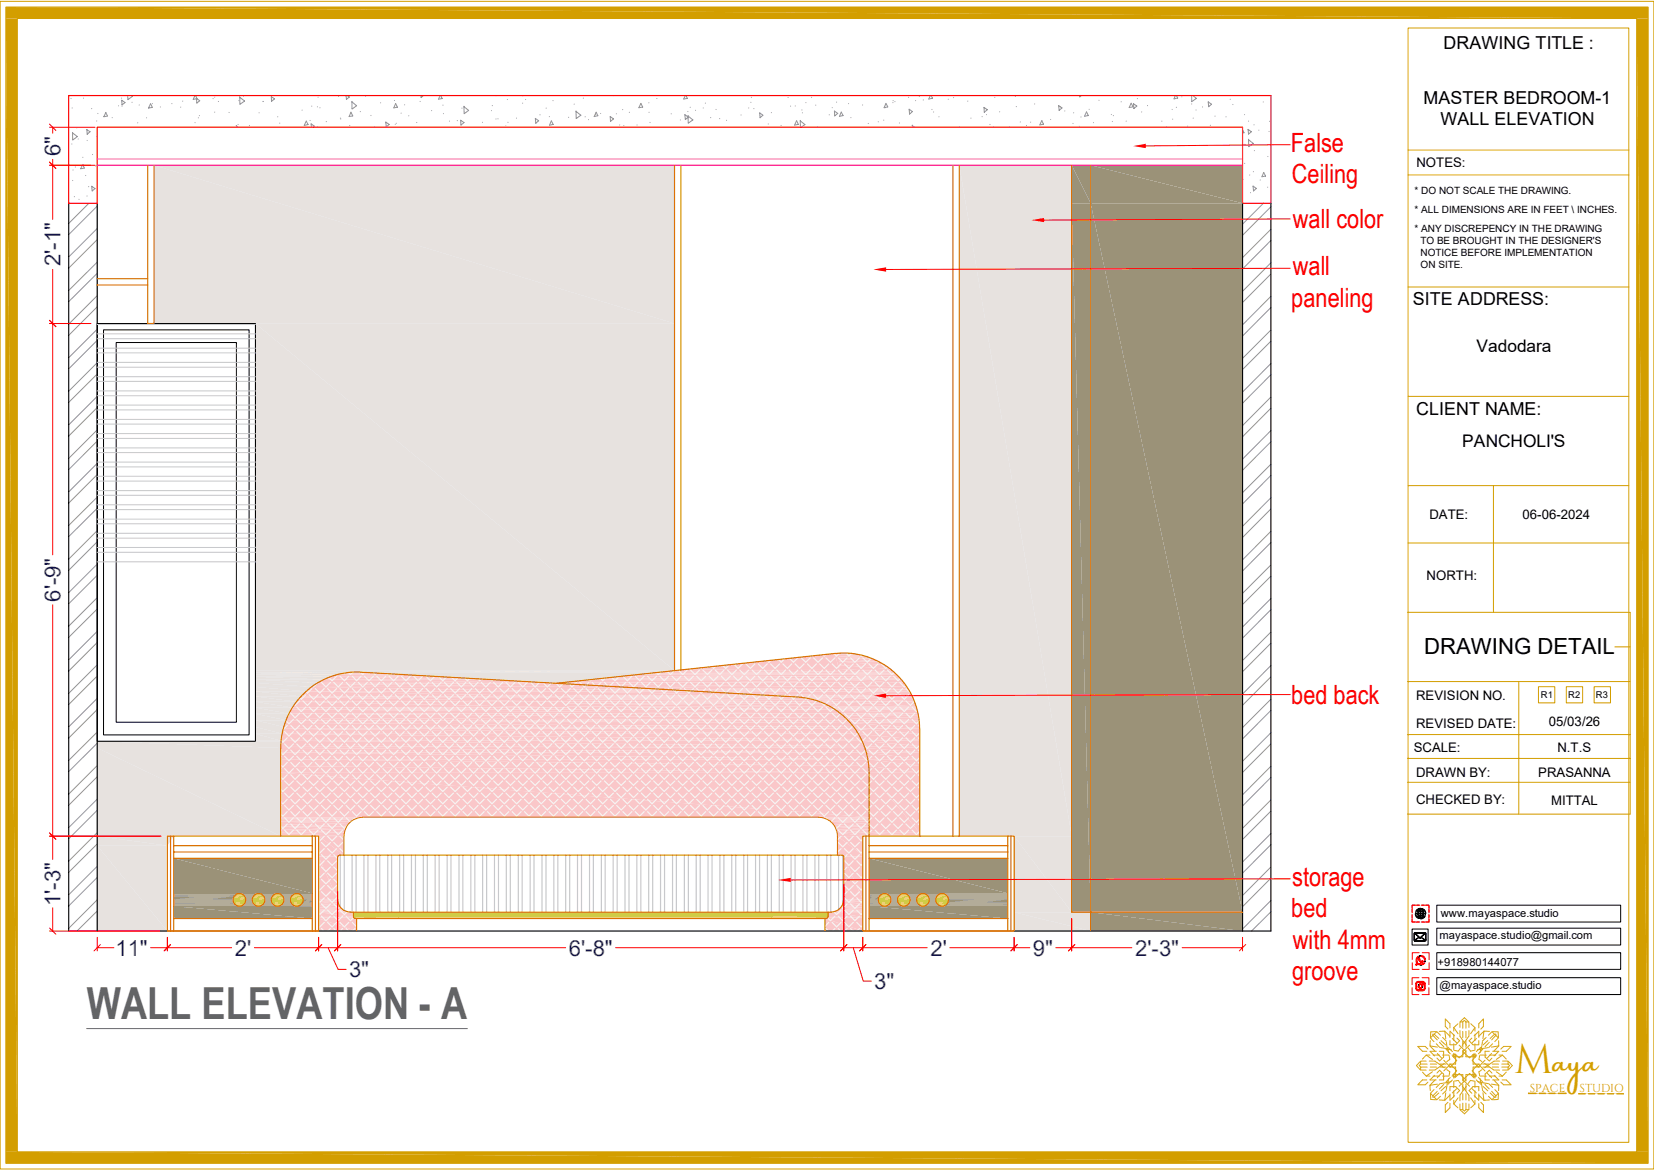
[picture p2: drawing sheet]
<svg xmlns="http://www.w3.org/2000/svg" width="420mm" height="297mm" viewBox="0 0 420 297" stroke-linecap="round" stroke-linejoin="round" font-family="sans-serif">
<defs><g id="words">
<text font-size="11.2" fill="#636466" x="22" y="258.7">WALL ELEVATION - A</text>
<text font-size="10.5" fill="#d39e00" x="384.6" y="272.4">M</text>
<text font-size="7.5" fill="#d39e00" x="394.3" y="272.4">aya</text>
<g font-size="6.7" fill="#f00">
<text x="327.8" y="38.5">False</text>
<text x="328" y="46.6">Ceiling</text>
<text x="328.3" y="58">wall color</text>
<text x="328.3" y="69.8">wall</text>
<text x="327.9" y="77.9">paneling</text>
<text x="327.9" y="178.7">bed back</text>
<text x="328.1" y="224.8">storage</text>
<text x="327.9" y="232.8">bed</text>
<text x="328.3" y="240.8">with 4mm</text>
<text x="328.1" y="248.9">groove</text>
</g>
<g font-size="5.6" fill="#00f">
<text x="15.4" y="39.7" transform="rotate(-90 15.4 39.7)">6&quot;</text>
<text x="15.4" y="67.6" transform="rotate(-90 15.4 67.6)">2'-1&quot;</text>
<text x="15.4" y="152.7" transform="rotate(-90 15.4 152.7)">6'-9&quot;</text>
<text x="15.4" y="230.1" transform="rotate(-90 15.4 230.1)">1'-3&quot;</text>
<text x="29.3" y="242.6">11&quot;</text>
<text x="59.6" y="242.6">2'</text>
<text x="144.4" y="242.6">6'-8&quot;</text>
<text x="236.3" y="242.6">2'</text>
<text x="262.3" y="242.6">9&quot;</text>
<text x="288.2" y="242.6">2'-3&quot;</text>
<text x="88.6" y="248.1">3&quot;</text>
<text x="222" y="251">3&quot;</text>
</g>
<text font-size="5.6" x="361.6" y="166">DRAWING DETAIL</text>
<g font-size="4.5">
<text x="366.6" y="12.4">DRAWING TITLE :</text>
<text x="361.4" y="26.5">MASTER BEDROOM-1</text>
<text x="365.8" y="31.7">WALL ELEVATION</text>
<text x="358.8" y="77.5">SITE ADDRESS:</text>
<text x="359.6" y="105.2">CLIENT NAME:</text>
</g>
<g font-size="4.4">
<text x="374.9" y="89.3">Vadodara</text>
<text x="371.3" y="113.5">PANCHOLI'S</text>
</g>
<g font-size="3.3">
<text x="359.7" y="42.3">NOTES:</text>
<text x="363" y="131.8">DATE:</text>
<text x="386.6" y="131.8">06-06-2024</text>
<text x="362.2" y="147.2">NORTH:</text>
<text x="359.6" y="177.8">REVISION NO.</text>
<text x="359.6" y="184.9">REVISED DATE:</text>
<text x="393.3" y="184.3">05/03/26</text>
<text x="359" y="191">SCALE:</text>
<text x="395.5" y="190.9">N.T.S</text>
<text x="359.6" y="197.1">DRAWN BY:</text>
<text x="390.6" y="197.1">PRASANNA</text>
<text x="359.6" y="204.1">CHECKED BY:</text>
<text x="393.9" y="204.5">MITTAL</text>
</g>
<g font-size="2.9" fill="#d39e00">
<text x="388.5" y="277.2">SPACE</text>
<text x="401.1" y="277.2">STUDIO</text>
</g>
<g font-size="2.8">
<text x="365.8" y="232.7">www.mayaspace.studio</text>
<text x="365.5" y="238.5">mayaspace.studio@gmail.com</text>
<text x="365" y="245.2">+918980144077</text>
<text x="365.5" y="251">@mayaspace.studio</text>
</g>
<g font-size="2.5">
<text x="359.2" y="49.4">* DO NOT SCALE THE DRAWING.</text>
<text x="359.2" y="54.1">* ALL DIMENSIONS ARE IN FEET \ INCHES.</text>
<text x="359.2" y="59">* ANY DISCREPENCY IN THE DRAWING</text>
<text x="360.7" y="62">TO BE BROUGHT IN THE DESIGNER'S</text>
<text x="360.7" y="65.1">NOTICE BEFORE IMPLEMENTATION</text>
<text x="360.7" y="68.1">ON SITE.</text>
</g>
<g font-size="2.4">
<text x="391.3" y="177.2">R1</text>
<text x="398.2" y="177.2">R2</text>
<text x="405.3" y="177.2">R3</text>
</g>
</g></defs>
<g fill="#c8c92d">
<path d="M238.8 226.8h.8z"/>
<path d="M239.1 226.8h.5z"/>
<path d="M233.9 226.8h.9z"/>
<path d="M234.2 226.8h.6z"/>
<path d="M229.1 226.8h.9z"/>
<path d="M229.4 226.8h.6z"/>
<path d="M224.2 226.8h.9z"/>
<path d="M224.5 226.8h.6z"/>
<path d="M238.5 226.9l.3-.1 1.1 .1z"/>
<path d="M238.8 226.8l1.1 .1z"/>
<path d="M233.6 226.9l.3-.1 1.2 .1z"/>
<path d="M233.9 226.8l1.2 .1z"/>
<path d="M228.8 226.9l.3-.1 1.1 .1z"/>
<path d="M229.1 226.8l1.1 .1z"/>
<path d="M223.9 226.9l.3-.1 1.2 .1z"/>
<path d="M224.2 226.8l1.2 .1z"/>
<path d="M238.2 227.1l.3-.2 1.7 .2z"/>
<path d="M238.5 226.9h1.4l.3 .2z"/>
<path d="M233.4 227.1l.2-.2 1.7 .2z"/>
<path d="M233.6 226.9h1.5l.2 .2z"/>
<path d="M228.5 227.1l.3-.2 1.7 .2z"/>
<path d="M228.8 226.9h1.4l.3 .2z"/>
<path d="M223.6 227.1l.3-.2 1.7 .2z"/>
<path d="M223.9 226.9h1.5l.2 .2z"/>
</g>
<g fill="none" stroke="#c8c92d" stroke-width=".25">
<path d="M223.1 229.2h3M223.3 227.4h2.7M223.3 229.4h2.7M223.4 227.2h2.4M223.4 229.6h2.4M228 229.2h3M228.1 227.4h2.8M228.1 229.4h2.8M228.3 227.2h2.4M228.3 229.6h2.4M232.8 229.2h3.1M233 227.4h2.8"/>
<path d="M233 229.4h2.8M233.1 227.2h2.4M233.1 229.6h2.4M237.7 229.2h3M237.8 227.4h2.8M237.8 229.4h2.8M238 227.2h2.4M238 229.6h2.4"/>
</g>
<g fill="none" stroke="#c8c92d" stroke-width=".3">
<path d="M223 228h3.2M223 228.3h3.3M223 228.6h3.3M223 228.9h3.2M223.1 227.7h3M227.8 228.3h3.3M227.8 228.6h3.3M227.9 228h3.2M227.9 228.9h3.2M228 227.7h3M232.7 228.3h3.3M232.7 228.6h3.3"/>
<path d="M232.7 228h3.3M232.7 228.9h3.3M232.8 227.7h3.1M237.6 228.3h3.2M237.6 228.6h3.2M237.6 228h3.2M237.6 228.9h3.2M237.7 227.7h3"/>
</g>
<g fill="#c8c92d">
<path d="M238.2 229.7l1.7 .2h-1.4z"/>
<path d="M238.2 229.7h2l-.3 .2z"/>
<path d="M233.4 229.7l1.7 .2h-1.5z"/>
<path d="M233.4 229.7h1.9l-.2 .2z"/>
<path d="M228.5 229.7l1.7 .2h-1.4z"/>
<path d="M228.5 229.7h2l-.3 .2z"/>
<path d="M223.6 229.7l1.8 .2h-1.5z"/>
<path d="M223.6 229.7h2l-.2 .2z"/>
<path d="M238.5 229.9l1.1 .1z"/>
<path d="M238.5 229.9h1.4l-.3 .1z"/>
<path d="M233.6 229.9l1.2 .1z"/>
<path d="M233.6 229.9h1.5l-.3 .1z"/>
<path d="M228.8 229.9l1.2 .1z"/>
<path d="M228.8 229.9h1.4l-.2 .1z"/>
<path d="M223.9 229.9l1.2 .1z"/>
<path d="M223.9 229.9h1.5l-.3 .1z"/>
<path d="M238.8 230h.6z"/>
<path d="M238.8 230h.8z"/>
<path d="M233.9 230h.6z"/>
<path d="M233.9 230h.9z"/>
<path d="M229.1 230h.6z"/>
<path d="M229.1 230h.9z"/>
<path d="M224.2 230h.6z"/>
<path d="M224.2 230h.9z"/>
</g>
<g fill="#9b9278">
<path d="M220.7 217.9l35.2 8.9h-35.2z"/>
<path d="M220.7 217.9h35.2v8.9z"/>
<path d="M44.1 217.9l35.2 8.9h-35.2z"/>
<path d="M44.1 217.9h35.2v8.9z"/>
</g>
<g fill="none" stroke="#9b9278" stroke-width=".25">
<path d="M44.1 226.8h35.2M44.1 226.8h16.4M44.1 226.9h16.1M44.1 227.1h15.9M44.1 227.3h15.6M61 226.8h4.4M61.3 226.9h3.8M61.5 226.9h3.5M61.6 227h3.2M61.7 227.1h3M61.8 227.2h2.8M62 227.4h2.5"/>
<path d="M62.1 227.5h2.2M65.8 226.8h4.5M66.2 226.9h3.8M66.3 226.9h3.5M66.5 227h3.2M66.6 227.1h3M66.7 227.2h2.7M66.8 227.4h2.5M66.9 227.5h2.3M70.7 226.8h4.4M71 226.9h3.8M71.2 226.9h3.5"/>
<path d="M71.3 227h3.2M71.5 227.1h2.9M71.5 227.2h2.8M71.7 227.4h2.5M71.8 227.5h2.3M75.5 226.8h3.8M75.7 226.9h3.6M76 227h3.3M76.3 227.2h3M76.5 227.4h2.8M220.7 226.8h18.6M220.7 226.8h3.7"/>
<path d="M220.7 226.9h3.4M220.7 227.1h3.1M220.7 227.3h2.9M224.8 226.8h4.5M225.2 226.9h3.7M225.3 226.9h3.5M225.4 227h3.3M225.6 227.1h3M225.7 227.2h2.7M225.8 227.4h2.5M225.9 227.5h2.3M229.7 226.8h4.4"/>
<path d="M230 226.9h3.8M230.2 226.9h3.5M230.3 227h3.2M230.5 227.1h2.9M230.5 227.2h2.8M230.7 227.4h2.5M230.8 227.5h2.2M234.5 226.8h4.5M234.9 226.9h3.8M235 226.9h3.5M235.2 227h3.2M235.3 227.1h3"/>
<path d="M235.4 227.2h2.7M235.5 227.4h2.5M235.6 227.5h2.3M235.7 227.6h2.1M239.3 226.8h16.6M239.6 226.9h16.3M239.9 227h16M240.2 227.2h15.7M240.4 227.4h15.5"/>
</g>
<path d="M230.9 227.5l2 .2z" fill="#9b9278"/>
<path d="M44.1 227.5h15.4M62.1 227.6h2.2M67 227.6h2.1M71.9 227.6h2.1M220.7 227.5h2.7M226 227.6h2.1M230.9 227.6h2.1M240.6 227.7h15.3" fill="none" stroke="#9b9278" stroke-width=".25"/>
<g fill="#9b9278">
<path d="M235.8 227.7l1.9 .1z"/>
<path d="M235.8 227.7h1.9v.1z"/>
<path d="M230.9 227.7l1.9 .1z"/>
<path d="M230.9 227.7h2l-.1 .1z"/>
<path d="M226.1 227.7l1.9 .1z"/>
<path d="M226.1 227.7h1.9v.1z"/>
</g>
<path d="M76.8 227.7h2.5" fill="none" stroke="#9b9278" stroke-width=".25"/>
<g fill="#9b9278">
<path d="M71.9 227.7l1.9 .1z"/>
<path d="M71.9 227.7h2l-.1 .1z"/>
<path d="M67.1 227.7l1.9 .1z"/>
<path d="M67.1 227.7h1.9v.1z"/>
<path d="M62.2 227.7l1.9 .1z"/>
<path d="M62.2 227.7h2l-.1 .1z"/>
<path d="M235.9 227.8l1.7 .2h-1.7z"/>
<path d="M235.9 227.8h1.8l-.1 .2z"/>
<path d="M231 227.8l1.8 .2h-1.7z"/>
<path d="M231 227.8h1.8v.2z"/>
<path d="M226.1 227.8l1.8 .2h-1.7z"/>
<path d="M226.1 227.8h1.9l-.1 .2z"/>
</g>
<path d="M220.7 227.8h2.5" fill="none" stroke="#9b9278" stroke-width=".3"/>
<g fill="#9b9278">
<path d="M72 227.8l1.8 .2h-1.7z"/>
<path d="M72 227.8h1.8v.2z"/>
<path d="M67.2 227.8l1.7 .2h-1.7z"/>
<path d="M67.2 227.8h1.8l-.1 .2z"/>
<path d="M62.3 227.8l1.8 .2h-1.7z"/>
<path d="M62.3 227.8h1.8v.2z"/>
</g>
<path d="M44.1 227.8h15.3M240.7 227.9h15.2" fill="none" stroke="#9b9278" stroke-width=".3"/>
<g fill="#9b9278">
<path d="M235.9 228l1.7 .1z"/>
<path d="M231.1 228l1.6 .1z"/>
<path d="M231.1 228h1.7l-.1 .1z"/>
<path d="M226.2 228l1.7 .1z"/>
<path d="M226.2 228h1.7v.1z"/>
</g>
<path d="M76.9 227.9h2.4" fill="none" stroke="#9b9278" stroke-width=".3"/>
<g fill="#9b9278">
<path d="M72.1 228l1.6 .1z"/>
<path d="M72.1 228h1.7l-.1 .1z"/>
<path d="M67.2 228l1.7 .1z"/>
<path d="M62.4 228l1.7 .1z"/>
<path d="M62.4 228h1.7v.1z"/>
<path d="M236 228.1l1.6 .2h-1.6z"/>
<path d="M236 228.1h1.6v.2z"/>
<path d="M231.1 228.1l1.6 .2h-1.6z"/>
<path d="M231.1 228.1h1.6v.2z"/>
<path d="M226.2 228.1l1.7 .2h-1.6z"/>
<path d="M226.2 228.1h1.7v.2z"/>
</g>
<path d="M220.7 228.1h2.4" fill="none" stroke="#9b9278" stroke-width=".3"/>
<g fill="#9b9278">
<path d="M72.1 228.1l1.6 .2h-1.6z"/>
<path d="M72.1 228.1h1.6v.2z"/>
<path d="M67.3 228.1l1.6 .2h-1.6z"/>
<path d="M67.3 228.1h1.6v.2z"/>
<path d="M62.4 228.1l1.6 .2h-1.6z"/>
<path d="M62.4 228.1h1.7l-.1 .2z"/>
</g>
<path d="M44.1 228.1h15.1" fill="none" stroke="#9b9278" stroke-width=".3"/>
<path d="M240.8 228.3h15.1" fill="none" stroke="#9b9278" stroke-width=".34"/>
<g fill="#9b9278">
<path d="M236 228.3l1.6 .1h-1.6z"/>
<path d="M236 228.3h1.6v.1z"/>
<path d="M231.1 228.3l1.6 .1h-1.6z"/>
<path d="M231.1 228.3h1.6v.1z"/>
<path d="M226.3 228.3l1.6 .1h-1.6z"/>
<path d="M226.3 228.3h1.6v.1z"/>
</g>
<path d="M77 228.3h2.3" fill="none" stroke="#9b9278" stroke-width=".34"/>
<g fill="#9b9278">
<path d="M72.1 228.3l1.6 .1h-1.6z"/>
<path d="M72.1 228.3h1.6v.1z"/>
<path d="M67.3 228.3l1.6 .1h-1.6z"/>
<path d="M67.3 228.3h1.6v.1z"/>
<path d="M62.4 228.3l1.6 .1h-1.6z"/>
<path d="M62.4 228.3h1.6v.1z"/>
<path d="M236 228.4l1.6 .2z"/>
<path d="M231.1 228.4l1.6 .2h-1.6z"/>
<path d="M231.1 228.4l1.6 .2z"/>
<path d="M226.3 228.4l1.6 .2z"/>
</g>
<path d="M220.7 228.4h2.3" fill="none" stroke="#9b9278" stroke-width=".3"/>
<g fill="#9b9278">
<path d="M72.1 228.4l1.6 .2z"/>
<path d="M67.3 228.4l1.6 .2z"/>
<path d="M62.4 228.4l1.6 .2h-1.6z"/>
<path d="M62.4 228.4l1.6 .2z"/>
</g>
<path d="M44.1 228.4h15M240.8 228.6h15.1" fill="none" stroke="#9b9278" stroke-width=".3"/>
<g fill="#9b9278">
<path d="M236 228.6l1.6 .1h-1.6z"/>
<path d="M236 228.6h1.6v.1z"/>
<path d="M231.1 228.6l1.6 .1h-1.6z"/>
<path d="M231.1 228.6h1.6v.1z"/>
<path d="M226.3 228.6l1.6 .1h-1.7z"/>
<path d="M226.3 228.6h1.6v.1z"/>
</g>
<path d="M77 228.6h2.3" fill="none" stroke="#9b9278" stroke-width=".3"/>
<g fill="#9b9278">
<path d="M72.1 228.6l1.6 .1h-1.6z"/>
<path d="M72.1 228.6h1.6v.1z"/>
<path d="M67.3 228.6l1.6 .1h-1.6z"/>
<path d="M67.3 228.6h1.6v.1z"/>
<path d="M62.4 228.6l1.7 .1h-1.7z"/>
<path d="M62.4 228.6h1.6l.1 .1z"/>
<path d="M236 228.7l1.6 .2h-1.7z"/>
<path d="M236 228.7h1.6v.2z"/>
<path d="M231.1 228.7l1.7 .2h-1.7z"/>
<path d="M231.1 228.7h1.6l.1 .2z"/>
<path d="M226.2 228.7l1.7 .2h-1.7z"/>
<path d="M226.2 228.7h1.7v.2z"/>
</g>
<path d="M220.7 228.7h2.4" fill="none" stroke="#9b9278" stroke-width=".34"/>
<g fill="#9b9278">
<path d="M72.1 228.7l1.7 .2h-1.7z"/>
<path d="M72.1 228.7h1.6l.1 .2z"/>
<path d="M67.3 228.7l1.6 .2h-1.7z"/>
<path d="M67.3 228.7h1.6v.2z"/>
<path d="M62.4 228.7l1.7 .2h-1.7z"/>
<path d="M62.4 228.7h1.7v.2z"/>
</g>
<path d="M44.1 228.7h15.1" fill="none" stroke="#9b9278" stroke-width=".34"/>
<path d="M240.7 228.9h15.2" fill="none" stroke="#9b9278" stroke-width=".3"/>
<g fill="#9b9278">
<path d="M235.9 228.9l1.8 .1h-1.8z"/>
<path d="M235.9 228.9l1.8 .1z"/>
<path d="M231.1 228.9l1.7 .1h-1.8z"/>
<path d="M231.1 228.9l1.7 .1z"/>
<path d="M226.2 228.9l1.8 .1h-1.9z"/>
<path d="M226.2 228.9l1.8 .1z"/>
</g>
<path d="M76.9 228.9h2.4" fill="none" stroke="#9b9278" stroke-width=".3"/>
<g fill="#9b9278">
<path d="M72.1 228.9l1.7 .1h-1.8z"/>
<path d="M72.1 228.9l1.7 .1z"/>
<path d="M67.2 228.9l1.8 .1h-1.8z"/>
<path d="M67.2 228.9l1.8 .1z"/>
<path d="M62.4 228.9l1.7 .1h-1.8z"/>
<path d="M62.4 228.9l1.7 .1z"/>
<path d="M235.9 229l1.8 .2h-1.9z"/>
<path d="M235.9 229l1.8 .2z"/>
<path d="M231 229l1.9 .2h-2z"/>
<path d="M231 229l1.9 .2z"/>
<path d="M226.1 229l1.9 .2h-1.9z"/>
<path d="M226.1 229l1.9 .2z"/>
</g>
<path d="M220.7 229h2.5" fill="none" stroke="#9b9278" stroke-width=".25"/>
<g fill="#9b9278">
<path d="M72 229l1.9 .2h-2z"/>
<path d="M72 229l1.9 .2z"/>
<path d="M67.2 229l1.8 .2h-1.9z"/>
<path d="M67.2 229l1.8 .2z"/>
<path d="M62.3 229l1.9 .2h-2z"/>
<path d="M62.3 229l1.9 .2z"/>
</g>
<g fill="none" stroke="#9b9278" stroke-width=".25">
<path d="M44.1 229h15.3M44.1 229.6h15.6M44.1 229.7h15.9M44.1 229.9h16.1M44.1 230h16.4M44.1 230h31.3M61 230h4.4M61.3 229.9h3.8M61.5 229.9h3.5M61.6 229.8h3.2M61.7 229.7h3M61.8 229.6h2.8"/>
<path d="M62 229.5h2.5M62.1 229.4h2.2M62.1 229.2h2.2M65.8 230h4.5M66.2 229.9h3.8M66.3 229.9h3.5M66.5 229.8h3.2M66.6 229.7h3M66.7 229.6h2.7M66.8 229.5h2.5M66.9 229.4h2.3M67 229.2h2.1"/>
<path d="M70.7 230h4.4M71 229.9h3.8M71.2 229.9h3.5M71.3 229.8h3.2M71.5 229.7h2.9M71.5 229.6h2.8M71.7 229.5h2.5M71.8 229.4h2.3M71.9 229.2h2.1M75.4 230h3.9M75.7 230h3.6M76 229.8h3.3"/>
<path d="M76.3 229.6h3M76.5 229.4h2.8M220.7 229.6h2.9M220.7 229.7h3.1M220.7 229.9h3.4M220.7 230h3.7M220.7 230h35.2M224.8 230h4.5M225.2 229.9h3.7M225.3 229.9h3.5M225.4 229.8h3.3M225.6 229.7h3"/>
<path d="M225.7 229.6h2.7M225.8 229.5h2.5M225.9 229.4h2.3M226 229.2h2.1M229.7 230h4.4M230 229.9h3.8M230.2 229.9h3.5M230.3 229.8h3.2M230.5 229.7h2.9M230.5 229.6h2.8M230.7 229.5h2.5M230.8 229.4h2.2"/>
<path d="M230.9 229.2h2.1M234.5 230h4.5M234.9 229.9h3.8M235 229.9h3.5M235.2 229.8h3.2M235.3 229.7h3M235.4 229.6h2.7M235.5 229.5h2.5M235.6 229.4h2.3M235.7 229.2h2.1M239.4 230h16.5M239.6 230h16.3"/>
<path d="M239.9 229.8h16M240.2 229.6h15.7M240.4 229.4h15.5"/>
</g>
<path d="M44.1 229.3h15.4M76.8 229.2h2.5M220.7 229.3h2.7M240.6 229.2h15.3" fill="none" stroke="#9b9278" stroke-width=".3"/>
<g fill="#9b9278">
<path d="M220.7 230l35.2 3.2h-35.2z"/>
<path d="M220.7 230h35.2v3.2z"/>
<path d="M44.1 230l35.2 3.2h-35.2z"/>
<path d="M44.1 230h35.2v3.2z"/>
</g>
<path d="M172.9 42h69.1v170.3h-69.1z" fill="none" stroke="#fff" stroke-width=".3"/>
<g fill="#fff">
<path d="M172.9 207.4l35.8 .1z"/>
<path d="M91.3 207.5h81.6z"/>
<path d="M92.2 207.4l80.7 .1z"/>
<path d="M172.9 207.5l36.6 .2h-36.6z"/>
<path d="M172.9 207.5h35.8l.8 .2z"/>
<path d="M90.5 207.7l.8-.2 81.6 .2z"/>
<path d="M91.3 207.5h81.6v.2z"/>
<path d="M172.9 207.7l37.4 .4h-37.4z"/>
<path d="M172.9 207.7h36.6l.8 .4z"/>
<path d="M89.7 208.1l.8-.4 82.4 .4z"/>
<path d="M90.5 207.7h82.4v.4z"/>
<path d="M172.9 208.1l38 .5h-38z"/>
<path d="M172.9 208.1h37.4l.6 .5z"/>
<path d="M89.1 208.6l.6-.5 83.2 .5z"/>
<path d="M89.7 208.1h83.2v.5z"/>
<path d="M172.9 208.6l38.6 .6h-38.6z"/>
<path d="M172.9 208.6h38l.6 .6z"/>
<path d="M88.5 209.2l.6-.6 83.8 .6z"/>
<path d="M89.1 208.6h83.8v.6z"/>
<path d="M172.9 209.2l39.1 .6h-39.1z"/>
<path d="M172.9 209.2h38.6l.5 .6z"/>
<path d="M88.5 209.2l84.4 .6h-84.9z"/>
<path d="M88.5 209.2h84.4v.6z"/>
<path d="M172.9 209.8l39.5 .8h-39.5z"/>
<path d="M172.9 209.8h39.1l.4 .8z"/>
<path d="M88 209.8l84.9 .8h-85.3z"/>
<path d="M88 209.8h84.9v.8z"/>
<path d="M172.9 210.6l39.7 .8h-39.7z"/>
<path d="M172.9 210.6h39.5l.2 .8z"/>
<path d="M87.6 210.6l85.3 .8h-85.5z"/>
<path d="M87.6 210.6h85.3v.8z"/>
<path d="M172.9 211.4l39.7 .9h-39.7z"/>
<path d="M172.9 211.4h39.7v.9z"/>
<path d="M87.4 211.4l85.5 .9h-85.6z"/>
<path d="M87.4 211.4h85.5v.9z"/>
<path d="M172.9 212.3l39.7 2.4h-39.7z"/>
<path d="M172.9 212.3h39.7v2.4z"/>
<path d="M87.3 212.3l85.6 2.4h-85.6z"/>
<path d="M87.3 212.3h85.6v2.4z"/>
<path d="M87.3 214.7l125.3 2.4h-125.3z"/>
<path d="M87.3 214.7h125.3v2.4z"/>
</g>
<path d="M213.1 165.8h2.1" fill="none" stroke="#fac7c9" stroke-width=".25"/>
<path d="M212.2 165.9l.9-.1z" fill="#fac7c9"/>
<path d="M213.1 165.8h3.1M213.1 165.9h3.4" fill="none" stroke="#fac7c9" stroke-width=".25"/>
<g fill="#fac7c9">
<path d="M212 165.9h1.1z"/>
<path d="M212.2 165.9h.9z"/>
</g>
<path d="M213.1 166h5.2" fill="none" stroke="#fac7c9" stroke-width=".25"/>
<g fill="#fac7c9">
<path d="M213.1 166.2l6.9 .4h-6.9z"/>
<path d="M213.1 166.2h5.2l1.7 .4z"/>
<path d="M213.1 166.6l8.5 .6h-8.5z"/>
<path d="M213.1 166.6h6.9l1.6 .6z"/>
<path d="M213.1 167.2l10.1 .7h-10.1z"/>
<path d="M213.1 167.2h8.5l1.6 .7z"/>
<path d="M213.1 167.9l11.6 .9h-11.6z"/>
<path d="M213.1 167.9h10.1l1.5 .9z"/>
<path d="M213.1 168.8l13 1h-13z"/>
<path d="M213.1 168.8h11.6l1.4 1z"/>
<path d="M175.1 169.8l36.9-3.9 1.1 3.9z"/>
<path d="M212 165.9h1.1v3.9z"/>
</g>
<path d="M89 170.6h2.8" fill="none" stroke="#fac7c9" stroke-width=".25"/>
<g fill="#fac7c9">
<path d="M213.1 169.8l13.9 .8h-13.9z"/>
<path d="M213.1 169.8h13l.9 .8z"/>
<path d="M168.2 170.6l6.9-.8 38 .8z"/>
<path d="M175.1 169.8h38v.8z"/>
</g>
<path d="M87.2 170.8h8.5M88.6 170.7h4M161.9 171.1h65.8M164.5 170.9h63" fill="none" stroke="#fac7c9" stroke-width=".25"/>
<path d="M165.6 170.7h61.7" fill="none" stroke="#fac7c9" stroke-width=".3"/>
<path d="M85.5 171h17.1" fill="none" stroke="#fac7c9" stroke-width=".38"/>
<g fill="#fac7c9">
<path d="M213.1 171.2l15.2 .6h-15.2z"/>
<path d="M213.1 171.2h14.6l.6 .6z"/>
<path d="M156.8 171.8l5.1-.6 51.2 .6z"/>
<path d="M161.9 171.2h51.2v.6z"/>
<path d="M83.8 171.8l1.7-.6 26.8 .6z"/>
<path d="M85.5 171.2h17.1l9.7 .6z"/>
</g>
<path d="M152.8 172h75.9" fill="none" stroke="#fac7c9" stroke-width=".42"/>
<path d="M150.2 172.4h78.7" fill="none" stroke="#fac7c9" stroke-width=".3"/>
<g fill="#fac7c9">
<path d="M82.1 172.5l1.7-.7 41 .7z"/>
<path d="M83.8 171.8h28.5l12.5 .7z"/>
<path d="M144 173.2l6.2-.7 62.9 .7z"/>
<path d="M150.2 172.5h62.9v.7z"/>
<path d="M213.1 172.5l16.5 .9h-16.5z"/>
<path d="M213.1 172.5h15.8l.7 .9z"/>
</g>
<path d="M144 173.3h69.1" fill="none" stroke="#fac7c9" stroke-width=".25"/>
<g fill="#fac7c9">
<path d="M80.6 173.4l1.5-.9 57.8 .9z"/>
<path d="M82.1 172.5h42.7l15.1 .9z"/>
</g>
<path d="M144 173.5h85.8" fill="none" stroke="#fac7c9" stroke-width=".25"/>
<path d="M144 173.6l13.5 .8h-13.5z" fill="#fac7c9"/>
<path d="M80.2 173.5h63.8M144 173.6h85.8" fill="none" stroke="#fac7c9" stroke-width=".25"/>
<g fill="#fac7c9">
<path d="M213.1 173.6l17.2 .8h-17.2z"/>
<path d="M213.1 173.6h16.7l.5 .8z"/>
<path d="M144 173.6l69.1 .8h-55.6z"/>
<path d="M144 173.6h69.1v.8z"/>
<path d="M79 174.4l1.2-.8 63.8 .8z"/>
<path d="M80.2 173.6h63.8v.8z"/>
<path d="M213.1 174.4l17.7 .6h-17.7z"/>
<path d="M213.1 174.4h17.2l.5 .6z"/>
<path d="M157.5 174.4l55.6 .6h-43.9z"/>
<path d="M157.5 174.4h55.6v.6z"/>
<path d="M144 174.4l25.2 .6h-25.2z"/>
<path d="M144 174.4h13.5l11.7 .6z"/>
<path d="M213.1 175l17.9 .5h-17.9z"/>
<path d="M213.1 175h17.7l.2 .5z"/>
<path d="M169.2 175l43.9 .5h-35.6z"/>
<path d="M169.2 175h43.9v.5z"/>
<path d="M144 175l33.5 .5h-33.5z"/>
<path d="M144 175h25.2l8.3 .5z"/>
<path d="M77.6 175.5l1.4-1.1 65 1.1z"/>
<path d="M79 174.4h65v1.1z"/>
<path d="M213.1 175.5l18.5 1.1h-18.5z"/>
<path d="M213.1 175.5h17.9l.6 1.1z"/>
<path d="M177.5 175.5l35.6 1.1h-16.8z"/>
<path d="M177.5 175.5h35.6v1.1z"/>
<path d="M144 175.5l52.3 1.1h-52.3z"/>
<path d="M144 175.5h33.5l18.8 1.1z"/>
</g>
<path d="M144 176.7h87.7" fill="none" stroke="#fac7c9" stroke-width=".25"/>
<g fill="#fac7c9">
<path d="M77.6 175.5l66.4 1.3h-67.6z"/>
<path d="M77.6 175.5h66.4v1.3z"/>
</g>
<path d="M76.2 176.9h155.6M144 177.1h69.1" fill="none" stroke="#fac7c9" stroke-width=".25"/>
<path d="M144 177.4h69.1" fill="none" stroke="#fac7c9" stroke-width=".34"/>
<g fill="#fac7c9">
<path d="M213.1 177l19.1 1.1h-19.1z"/>
<path d="M213.1 177h18.7l.4 1.1z"/>
<path d="M206.5 177.5l6.6 .6h-5.1z"/>
<path d="M206.5 177.5h6.6v.6z"/>
<path d="M144 177.5l64 .6h-64z"/>
<path d="M144 177.5h62.5l1.5 .6z"/>
</g>
<path d="M208 178.1h24.3" fill="none" stroke="#fac7c9" stroke-width=".25"/>
<g fill="#fac7c9">
<path d="M76.2 177l67.8 1.1h-68.8z"/>
<path d="M76.2 177h67.8v1.1z"/>
</g>
<path d="M208.3 178.2h24" fill="none" stroke="#fac7c9" stroke-width=".25"/>
<path d="M208.4 178.4h4.7" fill="none" stroke="#fac7c9" stroke-width=".42"/>
<g fill="#fac7c9">
<path d="M144 178.1l65.4 .5h-65.4z"/>
<path d="M144 178.1h64l1.4 .5z"/>
<path d="M213.1 178.2l19.6 1.1h-19.6z"/>
<path d="M213.1 178.2h19.2l.4 1.1z"/>
<path d="M209.4 178.6l3.7 .7h-2.3z"/>
<path d="M209.4 178.6h3.7v.7z"/>
<path d="M144 178.6l66.8 .7h-66.8z"/>
<path d="M144 178.6h65.4l1.4 .7z"/>
</g>
<path d="M210.8 179.5h21.9" fill="none" stroke="#fac7c9" stroke-width=".3"/>
<g fill="#fac7c9">
<path d="M75.2 178.1l68.8 1.5h-69.8z"/>
<path d="M75.2 178.1h68.8v1.5z"/>
</g>
<path d="M213.1 179.7h19.7" fill="none" stroke="#fac7c9" stroke-width=".25"/>
<g fill="#fac7c9">
<path d="M211.3 179.6l1.8 .2h-1.4z"/>
<path d="M211.3 179.6h1.8v.2z"/>
</g>
<path d="M213.1 180h19.8" fill="none" stroke="#fac7c9" stroke-width=".3"/>
<g fill="#fac7c9">
<path d="M211.7 179.8l1.4 .3h-1z"/>
<path d="M211.7 179.8h1.4v.3z"/>
<path d="M144 179.3l68.1 .8h-68.1z"/>
<path d="M144 179.3h66.8l1.3 .8z"/>
<path d="M74.2 179.6l69.8 .5h-70.1z"/>
<path d="M74.2 179.6h69.8v.5z"/>
<path d="M212.1 180.1l21 1h-19.6z"/>
<path d="M212.1 180.1h20.8l.2 1z"/>
<path d="M73.9 180.1l139.6 1h-140.1z"/>
<path d="M73.9 180.1h138.2l1.4 1z"/>
</g>
<path d="M73.3 181.2h159.8" fill="none" stroke="#fac7c9" stroke-width=".25"/>
<path d="M213.6 181.4h19.6" fill="none" stroke="#fac7c9" stroke-width=".38"/>
<g fill="#fac7c9">
<path d="M214 181.6l19.3 .7h-18.5z"/>
<path d="M214 181.6h19.2l.1 .7z"/>
<path d="M73.3 181.2l141.5 1.1h-141.9z"/>
<path d="M73.3 181.2h140.3l1.2 1.1z"/>
<path d="M214.8 182.3l18.6 .5h-18.1z"/>
<path d="M214.8 182.3h18.5l.1 .5z"/>
<path d="M72.9 182.3l142.4 .5h-142.7z"/>
<path d="M72.9 182.3h141.9l.5 .5z"/>
<path d="M215.3 182.8l18.2 .5h-17.8z"/>
<path d="M215.3 182.8h18.1l.1 .5z"/>
</g>
<path d="M215.7 183.4h17.8" fill="none" stroke="#fac7c9" stroke-width=".25"/>
<g fill="#fac7c9">
<path d="M72.6 182.8l143.4 .7h-143.7z"/>
<path d="M72.6 182.8h142.7l.7 .7z"/>
<path d="M72.3 183.5l144.5 1h-144.8z"/>
<path d="M72.3 183.5h143.7l.8 1z"/>
<path d="M216 183.5l17.6 1.4h-16.6z"/>
<path d="M216 183.5h17.5l.1 1.4z"/>
</g>
<path d="M71.9 184.7h145.1" fill="none" stroke="#fac7c9" stroke-width=".34"/>
<path d="M71.9 185h161.7" fill="none" stroke="#fac7c9" stroke-width=".25"/>
<g fill="#fac7c9">
<path d="M71.9 185l146.1 1.3h-146.4z"/>
<path d="M71.9 185h145.3l.8 1.3z"/>
<path d="M217.2 185l16.4 1.3h-15.6z"/>
<path d="M217.2 185h16.4v1.3z"/>
</g>
<path d="M71.6 186.3h146.4" fill="none" stroke="#fac7c9" stroke-width=".25"/>
<g fill="#fac7c9">
<path d="M218 186.3l15.6 1.5h-14.8z"/>
<path d="M218 186.3h15.6v1.5z"/>
<path d="M71.6 186.3l147.2 1.5h-147.4z"/>
<path d="M71.6 186.3h146.4l.8 1.5z"/>
</g>
<path d="M71.3 187.9h162.3" fill="none" stroke="#fac7c9" stroke-width=".25"/>
<g fill="#fac7c9">
<path d="M218.9 188l14.7 1.4h-14.1z"/>
<path d="M218.9 188h14.7v1.4z"/>
<path d="M71.3 188l148.2 1.4h-148.2z"/>
<path d="M71.3 188h147.6l.6 1.4z"/>
<path d="M219.5 189.4l14.1 .5h-14z"/>
<path d="M219.5 189.4h14.1v.5z"/>
<path d="M71.3 189.4l148.3 .5h-148.4z"/>
<path d="M71.3 189.4h148.2l.1 .5z"/>
<path d="M219.6 189.9l14 1.2h-13.6z"/>
<path d="M219.6 189.9h14v1.2z"/>
<path d="M71.2 189.9l148.8 1.2h-148.8z"/>
<path d="M71.2 189.9h148.4l.4 1.2z"/>
<path d="M220 191.1l13.6 1.6h-13.2z"/>
<path d="M220 191.1h13.6v1.6z"/>
<path d="M71.2 191.1l149.2 1.6h-149.2z"/>
<path d="M71.2 191.1h148.8l.4 1.6z"/>
<path d="M220.4 192.7l13.2 1.7h-13z"/>
<path d="M220.4 192.7h13.2v1.7z"/>
<path d="M71.2 192.7l149.4 1.7h-149.4z"/>
<path d="M71.2 192.7h149.2l.2 1.7z"/>
<path d="M220.6 194.4l13 1.8h-12.9z"/>
<path d="M220.6 194.4h13v1.8z"/>
<path d="M71.2 194.4l149.5 1.8h-149.5z"/>
<path d="M71.2 194.4h149.4l.1 1.8z"/>
<path d="M71.2 196.2l149.5 11.2h-149.5z"/>
<path d="M71.2 196.2h149.5v11.2z"/>
</g>
<path d="M71.2 207.5h21M71.2 207.6h20.1M207.9 207.5h12.8M208.7 207.6h12" fill="none" stroke="#fac7c9" stroke-width=".25"/>
<path d="M71.2 207.9h19.3M209.5 207.9h11.2" fill="none" stroke="#fac7c9" stroke-width=".38"/>
<g fill="#fac7c9">
<path d="M210.3 208.1l10.4 .5h-9.8z"/>
<path d="M210.3 208.1h10.4v.5z"/>
<path d="M71.2 208.1l17.9 .5h-17.9z"/>
<path d="M71.2 208.1h18.5l-.6 .5z"/>
<path d="M210.9 208.6l9.8 .6h-9.2z"/>
<path d="M210.9 208.6h9.8v.6z"/>
<path d="M71.2 208.6l17.3 .6h-17.3z"/>
<path d="M71.2 208.6h17.9l-.6 .6z"/>
<path d="M211.5 209.2l9.2 .6h-8.7z"/>
<path d="M211.5 209.2h9.2v.6z"/>
<path d="M71.2 209.2l16.8 .6h-16.8z"/>
<path d="M71.2 209.2h17.3l-.5 .6z"/>
<path d="M212 209.8l8.7 .8h-8.3z"/>
<path d="M212 209.8h8.7v.8z"/>
<path d="M71.2 209.8l16.4 .8h-16.4z"/>
<path d="M71.2 209.8h16.8l-.4 .8z"/>
<path d="M220.7 196.2l12.9 15.2h-12.9z"/>
<path d="M220.7 196.2h12.9v15.2z"/>
<path d="M212.4 210.6l8.3 .8h-8.1z"/>
<path d="M212.4 210.6h8.3v.8z"/>
<path d="M71.2 210.6l16.2 .8h-16.2z"/>
<path d="M71.2 210.6h16.4l-.2 .8z"/>
<path d="M220.7 211.4l12.9 .9h-12.9z"/>
<path d="M220.7 211.4h12.9v.9z"/>
<path d="M212.6 211.4l8.1 .9h-8.1z"/>
<path d="M212.6 211.4h8.1v.9z"/>
<path d="M71.2 211.4l16.1 .9h-16.1z"/>
<path d="M71.2 211.4h16.2l-.1 .9z"/>
<path d="M212.6 212.3l6.5 4.8h-6.5z"/>
<path d="M212.6 212.3h6.5v4.8z"/>
<path d="M80.9 212.3l6.4 4.8h-6.4z"/>
<path d="M80.9 212.3h6.4v4.8z"/>
</g>
<path d="M80.9 217.3h4.9M80.9 217.4h4.9M80.9 217.5h4.8M85.9 217.1l-5 .1M86.1 217.1h-5.2M213.9 217.1h5.2M214.1 217.1h5M214.2 217.3h4.9M214.2 217.4h4.9M214.2 217.5h4.9" fill="none" stroke="#fac7c9" stroke-width=".25"/>
<g fill="#fac7c9">
<path d="M214.2 217.5l4.9 10.8h-4.9z"/>
<path d="M214.2 217.5h4.9v10.8z"/>
<path d="M80.9 217.5l4.8 10.8h-4.8z"/>
<path d="M80.9 217.5h4.8v10.8z"/>
<path d="M214.2 228.3l4.9 .6h-4.9z"/>
<path d="M214.2 228.3h4.9v.6z"/>
<path d="M80.9 228.3l4.9 .6h-4.9z"/>
<path d="M80.9 228.3h4.8l.1 .6z"/>
<path d="M214.2 228.9l4.9 .5h-5z"/>
<path d="M214.2 228.9h4.9v.5z"/>
<path d="M80.9 228.9l5 .5h-5z"/>
<path d="M80.9 228.9h4.9l.1 .5z"/>
<path d="M214.1 229.4l5 .6h-5.3z"/>
<path d="M214.1 229.4h5v.6z"/>
<path d="M80.9 229.4l5.2 .6h-5.2z"/>
<path d="M80.9 229.4h5l.2 .6z"/>
<path d="M213.8 230l5.3 .4h-5.6z"/>
<path d="M213.8 230h5.3v.4z"/>
<path d="M80.9 230l5.6 .4h-5.6z"/>
<path d="M80.9 230h5.2l.4 .4z"/>
</g>
<path d="M80.9 230.6h6M213.1 230.6h6" fill="none" stroke="#fac7c9" stroke-width=".38"/>
<path d="M80.9 230.9h6.4M212.6 230.9h6.5" fill="none" stroke="#fac7c9" stroke-width=".3"/>
<path d="M80.9 231.2h6.9M80.9 231.4h7.5M80.9 231.5h8M211 231.5h8.1M211.6 231.4h7.5M212.1 231.2h7" fill="none" stroke="#fac7c9" stroke-width=".25"/>
<g fill="#fac7c9">
<path d="M210.3 231.6l8.8 1.1h-8.8z"/>
<path d="M210.3 231.6h8.8v1.1z"/>
<path d="M80.9 231.6l8.8 1.1h-8.8z"/>
<path d="M80.9 231.6h8.8v1.1z"/>
</g>
<g fill="none" stroke="#fac7c9" stroke-width=".25">
<path d="M80.9 232.8h8.8M80.9 232.9h8.8M80.9 232.9h8.9M80.9 233h8.9M80.9 233l9.1 .1M80.9 233.1h9.2M80.9 233.2h9.2M209.8 233.2h9.3M209.9 233.1h9.2M210.1 233.1h9M210.1 233h9M210.2 232.9h8.9"/>
<path d="M210.2 232.8h8.9"/>
</g>
<g fill="#fac7c9">
<path d="M209.5 233.2l9.6 3.1h-9.6z"/>
<path d="M209.5 233.2h9.6v3.1z"/>
<path d="M80.9 233.2l9.7 3.1h-9.7z"/>
<path d="M80.9 233.2h9.7v3.1z"/>
</g>
<g fill="none" stroke="#f6f4f3" stroke-width=".3">
<path d="M74.5 179.5l-.5 .6M75.4 179.5l1.1 1.1 1.1-1.1M76.1 177.9l-1.2 1.2-.2-.2M77.6 176.4l-1.1 1.1-.4-.4M79.2 174.8l-1.1 1.1-.5-.4M79.2 177.9l-1.1 1.2-1.2-1.2M80.8 173.2l-1.2 1.2-.2-.3M80.8 176.4l-1.2 1.1-1.1-1.1M80.8 179.5l-1.2 1.1-1.1-1.1M82.3 174.8l-1.1 1.1-1.1-1.1M82.3 177.9l-1.1 1.2-1.1-1.2M83.9 173.2l-1.1 1.2-1.2-1.2"/>
<path d="M83.9 176.4l-1.1 1.1-1.2-1.1M83.9 179.5l-1.1 1.1-1.2-1.1M85.5 171.7l-1.2 1.1-.9-.9M85.5 174.8l-1.2 1.1-1.1-1.1M85.5 177.9l-1.2 1.2-1.1-1.2M86 171.1l-.2 .1M87 173.2l-1.1 1.2-1.1-1.2M87 176.4l-1.1 1.1-1.1-1.1M87 179.5l-1.1 1.1-1.1-1.1M88.6 171.7l-1.1 1.1-1.2-1.1M88.6 174.8l-1.1 1.1-1.2-1.1M88.6 177.9l-1.1 1.2-1.2-1.2"/>
<path d="M89.5 171.7l1.1 1.1 1.1-1.1M89.7 170.6l-.7 .6-.6-.5M90.1 173.2l-1.1 1.2-1.1-1.2M90.1 176.4l-1.1 1.1-1.1-1.1M90.1 179.5l-1.1 1.1-1.1-1.1M91 173.2l1.1 1.2 1.2-1.2M91.5 170.6l.6 .6 .6-.5M91.7 174.8l-1.1 1.1-1.1-1.1M91.7 177.9l-1.1 1.2-1.1-1.2M92.5 171.7l1.2 1.1 1.1-1.1M92.5 174.8l1.2 1.1 1.1-1.1M93.3 176.4l-1.2 1.1-1.1-1.1"/>
<path d="M93.3 179.5l-1.2 1.1-1.1-1.1M94.1 173.2l1.2 1.2 1.1-1.2M94.1 176.4l1.2 1.1 1.1-1.1M94.8 177.9l-1.1 1.2-1.2-1.2M94.8 170.8l.5 .4 .3-.3M95.7 171.7l1.1 1.1 1.2-1.1M95.7 174.8l1.1 1.1 1.2-1.1M95.7 177.9l1.1 1.2 1.2-1.2M96.4 179.5l-1.1 1.1-1.2-1.1M97.2 173.2l1.2 1.2 1.1-1.2M97.2 176.4l1.2 1.1 1.1-1.1M97.2 179.5l1.2 1.1 1.1-1.1"/>
<path d="M98.1 171l.3 .2 .2-.2M98.8 171.7l1.1 1.1 1.2-1.1M98.8 174.8l1.1 1.1 1.2-1.1M98.8 177.9l1.1 1.2 1.2-1.2M100.4 173.2l1.1 1.2 1.2-1.2M100.4 176.4l1.1 1.1 1.2-1.1M100.4 179.5l1.1 1.1 1.2-1.1M101.4 171.2h.2M101.9 171.7l1.2 1.1 1.1-1.1M101.9 174.8l1.2 1.1 1.1-1.1M101.9 177.9l1.2 1.2 1.1-1.2M103.5 173.2l1.1 1.2 1.1-1.2"/>
<path d="M103.5 176.4l1.1 1.1 1.1-1.1M103.5 179.5l1.1 1.1 1.1-1.1M105.1 174.8l1.1 1.1 1.1-1.1M105.1 177.9l1.1 1.2 1.1-1.2M105.1 171.7l1.1 1.1 1.1-1.1M106.6 176.4l1.1 1.1 1.2-1.1M106.6 179.5l1.1 1.1 1.2-1.1M106.6 173.2l1.1 1.2 1.2-1.2M108.2 177.9l1.1 1.2 1.1-1.2M108.2 171.7l1.1 1.1 1.1-1.1M108.2 174.8l1.1 1.1 1.1-1.1M109.7 179.5l1.2 1.1 1.1-1.1"/>
<path d="M109.7 173.2l1.2 1.2 1.1-1.2M109.7 176.4l1.2 1.1 1.1-1.1M111.3 177.9l1.1 1.2 1.2-1.2M111.3 174.8l1.1 1.1 1.2-1.1M111.4 171.7l1 1.1 1-.9M112.9 179.5l1.1 1.1 1.1-1.1M112.9 173.2l1.1 1.2 1.1-1.2M112.9 176.4l1.1 1.1 1.1-1.1M114.4 174.8l1.2 1.1 1.1-1.1M114.4 177.9l1.2 1.2 1.1-1.2M114.7 172l.9 .8 .7-.8M116 173.2l1.1 1.2 1.2-1.2"/>
<path d="M116 176.4l1.1 1.1 1.2-1.1M116 179.5l1.1 1.1 1.2-1.1M117.6 174.8l1.1 1.1 1.1-1.1M117.6 177.9l1.1 1.2 1.1-1.2M118 172.1l.7 .7 .6-.6M119.1 173.2l1.2 1.2 1.1-1.2M119.1 176.4l1.2 1.1 1.1-1.1M119.1 179.5l1.2 1.1 1.1-1.1M120.7 174.8l1.1 1.1 1.1-1.1M120.7 177.9l1.1 1.2 1.1-1.2M121.3 172.3l.5 .5 .5-.4M122.2 173.2l1.2 1.2 1.1-1.2"/>
<path d="M122.2 176.4l1.2 1.1 1.1-1.1M122.2 179.5l1.2 1.1 1.1-1.1M123.8 174.8l1.1 1.1 1.2-1.1M123.8 177.9l1.1 1.2 1.2-1.2M124.6 172.5l.3 .3 .3-.2M125.3 176.4l1.2 1.1 1.1-1.1M125.3 179.5l1.2 1.1 1.1-1.1M125.3 173.2l1.2 1.2 1.1-1.2M126.9 177.9l1.2 1.2 1.1-1.2M126.9 174.8l1.2 1.1 1.1-1.1M127.9 172.7h.2M128.5 179.5l1.1 1.1 1.2-1.1"/>
<path d="M128.5 173.2l1.1 1.2 1.2-1.2M128.5 176.4l1.1 1.1 1.2-1.1M130 174.8l1.2 1.1 1.1-1.1M130 177.9l1.2 1.2 1.1-1.2M131.6 173.2l1.2 1.2 1.1-1.2M131.6 176.4l1.2 1.1 1.1-1.1M131.6 179.5l1.2 1.1 1.1-1.1M133.2 174.8l1.1 1.1 1.1-1.1M133.2 177.9l1.1 1.2 1.1-1.2M134.7 173.2l1.2 1.2 1.1-1.2M134.7 176.4l1.2 1.1 1.1-1.1M134.7 179.5l1.2 1.1 1.1-1.1"/>
<path d="M136.3 174.8l1.1 1.1 1.2-1.1M136.3 177.9l1.1 1.2 1.2-1.2M137.8 176.4l1.2 1.1 1.1-1.1M137.8 179.5l1.2 1.1 1.1-1.1M137.9 173.3l1.1 1.1 1-1M139.4 174.8l1.1 1.1 1.2-1.1M139.4 177.9l1.1 1.2 1.2-1.2M141 176.4l1.1 1.1 1.2-1.1M141 179.5l1.1 1.1 1.2-1.1M141.2 173.4l.9 1 .9-.8M142.5 174.8l1.2 1.1 1.1-1.1M142.5 177.9l1.2 1.2 1.1-1.2"/>
<path d="M144.1 173.2l1.1 1.2 1.2-1.2M144.1 179.5l1.1 1.1 1.2-1.1M144.1 176.4l1.1 1.1 1.2-1.1M145.7 174.8l1.1 1.1 1.2-1.1M145.7 177.9l1.1 1.2 1.2-1.2M147.2 173.2l1.2 1.2 1.1-1.2M147.2 176.4l1.2 1.1 1.1-1.1M147.2 179.5l1.2 1.1 1.1-1.1M148.8 177.9l1.1 1.2 1.1-1.2M148.8 174.8l1.1 1.1 1.1-1.1M150.2 172.5l-.3 .3-.2-.2M150.4 179.5l1.1 1.1 1.1-1.1"/>
<path d="M150.4 176.4l1.1 1.1 1.1-1.1M151.9 174.8l1.1 1.1 1.2-1.1M151.9 177.9l1.1 1.2 1.2-1.2M152.6 173.2l-1.1 1.2-1.1-1.2M153.5 173.2l1.1 1.2 1.1-1.2M153.5 176.4l1.1 1.1 1.1-1.1M153.7 172.1l-.7 .7-.5-.5M155 177.9l1.2 1.2 1.1-1.2M155 174.8l1.2 1.1 1.1-1.1M155.7 179.5l-1.1 1.1-1.1-1.1M156.6 173.2l1.1 1.2 1.2-1.2M156.6 176.4l1.1 1.1 1.2-1.1"/>
<path d="M157.2 171.7l-1 1.1-.9-.8M158.2 177.9l1.1 1.2 1.1-1.2M158.2 171.7l1.1 1.1 1.1-1.1M158.2 174.8l1.1 1.1 1.1-1.1M158.9 179.5l-1.2 1.1-1.1-1.1M159.7 173.2l1.2 1.2 1.1-1.2M159.7 176.4l1.2 1.1 1.1-1.1M161.3 177.9l1.1 1.2 1.2-1.2M161.3 171.7l1.1 1.1 1.2-1.1M161.3 174.8l1.1 1.1 1.2-1.1M162 179.5l-1.1 1.1-1.2-1.1M162.9 173.2l1.1 1.2 1.1-1.2"/>
<path d="M162.9 176.4l1.1 1.1 1.1-1.1M164.2 171l-.2 .2-.2-.1M164.4 171.7l1.2 1.1 1.1-1.1M164.4 174.8l1.2 1.1 1.1-1.1M165.1 179.5l-1.1 1.1-1.1-1.1M166 173.2l1.1 1.2 1.1-1.2M166.7 177.9l-1.1 1.2-1.2-1.2M167.6 171.7l1.1 1.1 1.1-1.1M167.7 170.6l-.6 .6-.5-.5M168.2 179.5l-1.1 1.1-1.1-1.1M168.2 176.4l-1.1 1.1-1.1-1.1M169.8 174.8l-1.1 1.1-1.1-1.1"/>
<path d="M169.8 177.9l-1.1 1.2-1.1-1.2M171.2 170.3l-1 .9-.8-.8M171.4 179.5l-1.2 1.1-1.1-1.1M171.4 173.2l-1.2 1.2-1.1-1.2M171.4 176.4l-1.2 1.1-1.1-1.1M172.9 171.7l-1.1 1.1-1.2-1.1M172.9 174.8l-1.1 1.1-1.2-1.1M172.9 177.9l-1.1 1.2-1.2-1.2M174.5 179.5l-1.1 1.1-1.2-1.1M174.5 170.1l-1.1 1.1-1.1-1.1M174.5 173.2l-1.1 1.2-1.2-1.2M174.5 176.4l-1.1 1.1-1.2-1.1"/>
<path d="M176.1 171.7l-1.2 1.1-1.1-1.1M176.1 174.8l-1.2 1.1-1.1-1.1M176.1 177.9l-1.2 1.2-1.1-1.2M177.6 179.5l-1.1 1.1-1.2-1.1M177.6 170.1l-1.1 1.1-1.2-1.1M177.6 173.2l-1.1 1.2-1.2-1.2M177.6 176.4l-1.1 1.1-1.2-1.1M178.2 169.5l-.1 .2-.2-.2M179.2 177.9l-1.1 1.2-1.2-1.2M179.2 171.7l-1.1 1.1-1.2-1.1M179.2 174.8l-1.1 1.1-1.2-1.1M180.8 179.5l-1.2 1.1-1.1-1.1"/>
<path d="M180.8 176.4l-1.2 1.1-1.1-1.1M180.8 170.1l-1.2 1.1-1.1-1.1M180.8 173.2l-1.2 1.2-1.1-1.2M181.7 169.1l-.5 .6-.5-.5M182.3 177.9l-1.1 1.2-1.2-1.2M182.3 171.7l-1.1 1.1-1.2-1.1M182.3 174.8l-1.1 1.1-1.2-1.1M183.9 179.5l-1.1 1.1-1.2-1.1M183.9 176.4l-1.1 1.1-1.2-1.1M183.9 170.1l-1.1 1.1-1.2-1.1M183.9 173.2l-1.1 1.2-1.2-1.2M185.2 168.7l-.9 1-.7-.7"/>
<path d="M185.4 171.7l-1.1 1.1-1.1-1.1M185.4 174.8l-1.1 1.1-1.1-1.1M185.4 177.9l-1.1 1.2-1.1-1.2M187 170.1l-1.2 1.1-1.1-1.1M187 173.2l-1.2 1.2-1.1-1.2M187 176.4l-1.2 1.1-1.1-1.1M187 179.5l-1.2 1.1-1.1-1.1M188.6 168.5l-1.2 1.2-1-1.1M188.6 171.7l-1.2 1.1-1.1-1.1M188.6 174.8l-1.2 1.1-1.1-1.1M188.6 177.9l-1.2 1.2-1.1-1.2M190.1 170.1l-1.1 1.1-1.2-1.1"/>
<path d="M190.1 173.2l-1.1 1.2-1.2-1.2M190.1 176.4l-1.1 1.1-1.2-1.1M190.1 179.5l-1.1 1.1-1.2-1.1M191.7 168.5l-1.2 1.2-1.1-1.2M191.7 171.7l-1.2 1.1-1.1-1.1M191.7 174.8l-1.2 1.1-1.1-1.1M191.7 177.9l-1.2 1.2-1.1-1.2M192.2 168h-.2M193.3 179.5l-1.2 1.1-1.1-1.1M193.3 170.1l-1.2 1.1-1.1-1.1M193.3 173.2l-1.2 1.2-1.1-1.2M193.3 176.4l-1.2 1.1-1.1-1.1"/>
<path d="M194.8 177.9l-1.1 1.2-1.2-1.2M194.8 168.5l-1.1 1.2-1.2-1.2M194.8 171.7l-1.1 1.1-1.2-1.1M194.8 174.8l-1.1 1.1-1.2-1.1M195.7 167.6l-.5 .5-.4-.4M196.4 179.5l-1.2 1.1-1.1-1.1M196.4 176.4l-1.2 1.1-1.1-1.1M196.4 170.1l-1.2 1.1-1.1-1.1M196.4 173.2l-1.2 1.2-1.1-1.2M198 174.8l-1.2 1.1-1.1-1.1M198 177.9l-1.2 1.2-1.1-1.2M198 168.5l-1.2 1.2-1.1-1.2"/>
<path d="M198 171.7l-1.2 1.1-1.1-1.1M199.2 167.3l-.8 .8-.7-.7M199.5 179.5l-1.1 1.1-1.2-1.1M199.5 173.2l-1.1 1.2-1.2-1.2M199.5 176.4l-1.1 1.1-1.2-1.1M199.5 170.1l-1.1 1.1-1.2-1.1M200.4 176.4l1.1 1.1 1.1-1.1M201 171.7l-1.1 1.1-1.1-1.1M201 174.8l-1.1 1.1-1.1-1.1M201 177.9l-1.1 1.2-1.1-1.2M201 168.5l-1.1 1.2-1.1-1.2M202.6 170.1l-1.1 1.1-1.1-1.1"/>
<path d="M202.6 173.2l-1.1 1.2-1.1-1.2M202.6 167l-1.1 1.1-1-1M202.6 179.5l-1.1 1.1-1.1-1.1M203.5 176.4l1.1 1.1 1.1-1.1M204.2 168.5l-1.2 1.2-1.1-1.2M204.2 171.7l-1.2 1.1-1.1-1.1M204.2 174.8l-1.2 1.1-1.1-1.1M204.2 177.9l-1.2 1.2-1.1-1.2M205.7 167l-1.1 1.1-1.1-1.1M205.7 170.1l-1.1 1.1-1.1-1.1M205.7 173.2l-1.1 1.2-1.1-1.2M205.7 179.5l-1.1 1.1-1.1-1.1"/>
<path d="M206.1 166.5h.1M206.2 166.5h.1M206.6 167l1.1 1.1 1.2-1.1M206.6 170.1l1.1 1.1 1.2-1.1M207.3 168.5l-1.1 1.2-1.2-1.2M207.3 171.7l-1.1 1.1-1.2-1.1M207.3 174.8l-1.1 1.1-1.2-1.1M207.3 177.9l-1.1 1.2-1.2-1.2M208.2 177.9l1.1 1.2 1.1-1.2M208.2 168.5l1.1 1.2 1.1-1.2M208.2 171.7l1.1 1.1 1.1-1.1M208.9 179.5l-1.2 1.1-1.1-1.1"/>
<path d="M208.9 173.2l-1.2 1.2-1.1-1.2M208.9 176.4l-1.2 1.1-1.1-1.1M209.7 166.1l-.4 .4-.3-.3M209.7 179.5l1.2 1.1 1.1-1.1M209.7 170.1l1.2 1.1 1.1-1.1M209.7 173.2l1.2 1.2 1.1-1.2M210.4 174.8l-1.1 1.1-1.1-1.1M211.3 171.7l1.1 1.1 1.2-1.1M211.3 174.8l1.1 1.1 1.2-1.1M212 167l-1.1 1.1-1.2-1.1M212 176.4l-1.1 1.1-1.2-1.1M213.2 165.8l-.8 .7-.6-.6"/>
<path d="M213.6 168.5l-1.2 1.2-1.1-1.2M213.6 177.9l-1.2 1.2-1.1-1.2M214.4 171.7l1.2 1.1 1.1-1.1M214.4 174.8l1.2 1.1 1.1-1.1M214.4 177.9l1.2 1.2 1.1-1.2M214.8 165.8l.8 .7 .6-.6M215.1 179.5l-1.1 1.1-1.1-1.1M215.1 167l-1.1 1.1-1.1-1.1M215.1 173.2l-1.1 1.2-1.1-1.2M215.1 170.1l-1.1 1.1-1.1-1.1M215.1 176.4l-1.1 1.1-1.1-1.1M216 173.2l1.1 1.2 1.1-1.2"/>
<path d="M216 176.4l1.1 1.1 1.1-1.1M216 179.5l1.1 1.1 1.1-1.1M216.7 168.5l-1.1 1.2-1.2-1.2M217.6 174.8l1.1 1.1 1.1-1.1M217.6 177.9l1.1 1.2 1.1-1.2M218.2 167l-1.1 1.1-1.1-1.1M218.2 170.1l-1.1 1.1-1.1-1.1M218.3 166.2l.4 .3 .2-.2M219.1 167l1.1 1.1 1.1-1M219.1 176.4l1.1 1.1 1.2-1.1M219.1 179.5l1.1 1.1 1.2-1.1M219.8 168.5l-1.1 1.2-1.1-1.2"/>
<path d="M219.8 171.7l-1.1 1.1-1.1-1.1M220.6 177.9l1.2 1.2 1.1-1.2M221.4 173.2l-1.2 1.2-1.1-1.2M221.4 170.1l-1.2 1.1-1.1-1.1M222.2 179.5l1.2 1.1 1.1-1.1M222.9 171.7l-1.1 1.1-1.2-1.1M222.9 174.8l-1.1 1.1-1.2-1.1M222.9 168.5l-1.1 1.2-1.2-1.2M223.1 167.9l.3 .2M223.8 168.5l1.1 1.2 .4-.5M223.8 174.8l1.1 1.1 1.2-1.1M224.5 170.1l-1.1 1.1-1.2-1.1"/>
<path d="M224.5 173.2l-1.1 1.2-1.2-1.2M224.5 176.4l-1.1 1.1-1.2-1.1M225.3 170.1l1.2 1.1 .6-.6M225.3 173.2l1.2 1.2 1.1-1.2M225.3 176.4l1.2 1.1 1.1-1.1M225.3 179.5l1.2 1.1 1.1-1.1M226.1 171.7l-1.2 1.1-1.1-1.1M226.1 177.9l-1.2 1.2-1.1-1.2M226.9 171.7l1.1 1.1 .6-.6M226.9 174.8l1.1 1.1 1.2-1.1M226.9 177.9l1.1 1.2 1.2-1.2M228.5 173.2l1.1 1.2 .4-.5"/>
<path d="M228.5 176.4l1.1 1.1 1.1-1.1M228.5 179.5l1.1 1.1 1.1-1.1M230 174.8l1.2 1.1M230 177.9l1.2 1.2 1-1.1M231.6 179.5l1.1 1.1 .3-.2M71.4 188.8l-.1 .2M71.4 192l-.2 .1M71.4 195.1l-.2 .1M71.4 198.2l-.2 .2M72.3 185.7l1.1 1.2 1.1-1.2M72.3 188.8l1.1 1.2 1.1-1.2M72.3 192l1.1 1.1 1.1-1.1"/>
<path d="M72.3 195.1l1.1 1.2 1.1-1.2M72.3 198.2l1.1 1.1 1.1-1.1M72.9 184.2l-1.1 1.1M72.9 187.3l-1.1 1.1-.4-.4M72.9 190.4l-1.1 1.2-.6-.6M72.9 193.5l-1.1 1.2-.6-.6M72.9 196.7l-1.1 1.1-.6-.6M72.9 199.8l-1.1 1.1-.6-.5M73.8 181.1l1.1 1.1 1.2-1.1M73.8 184.2l1.1 1.1 1.2-1.1M73.8 187.3l1.1 1.1 1.2-1.1M73.8 190.4l1.1 1.2 1.2-1.2"/>
<path d="M73.8 193.5l1.1 1.2 1.2-1.2M73.8 196.7l1.1 1.1 1.2-1.1M73.8 199.8l1.1 1.1 1.2-1.1M74.5 182.6l-1.1 1.1-.8-.8M75.4 182.6l1.1 1.1 1.1-1.1M75.4 185.7l1.1 1.2 1.1-1.2M75.4 188.8l1.1 1.2 1.1-1.2M75.4 192l1.1 1.1 1.1-1.1M75.4 195.1l1.1 1.2 1.1-1.2M75.4 198.2l1.1 1.1 1.1-1.1M76.9 181.1l1.2 1.1 1.1-1.1M76.9 184.2l1.2 1.1 1.1-1.1"/>
<path d="M76.9 187.3l1.2 1.1 1.1-1.1M76.9 190.4l1.2 1.2 1.1-1.2M76.9 193.5l1.2 1.2 1.1-1.2M76.9 196.7l1.2 1.1 1.1-1.1M76.9 199.8l1.2 1.1 1.1-1.1M78.5 182.6l1.1 1.1 1.2-1.1M78.5 185.7l1.1 1.2 1.2-1.2M78.5 188.8l1.1 1.2 1.2-1.2M78.5 192l1.1 1.1 1.2-1.1M78.5 195.1l1.1 1.2 1.2-1.2M78.5 198.2l1.1 1.1 1.2-1.1M80.1 184.2l1.1 1.1 1.1-1.1"/>
<path d="M80.1 187.3l1.1 1.1 1.1-1.1M80.1 190.4l1.1 1.2 1.1-1.2M80.1 193.5l1.1 1.2 1.1-1.2M80.1 196.7l1.1 1.1 1.1-1.1M80.1 199.8l1.1 1.1 1.1-1.1M81.6 185.7l1.2 1.2 1.1-1.2M81.6 188.8l1.2 1.2 1.1-1.2M81.6 192l1.2 1.1 1.1-1.1M81.6 195.1l1.2 1.2 1.1-1.2M81.6 198.2l1.2 1.1 1.1-1.1M82.3 181.1l-1.1 1.1-1.1-1.1M83.2 184.2l1.1 1.1 1.2-1.1"/>
<path d="M83.2 187.3l1.1 1.1 1.2-1.1M83.2 190.4l1.1 1.2 1.2-1.2M83.2 193.5l1.1 1.2 1.2-1.2M83.2 196.7l1.1 1.1 1.2-1.1M83.2 199.8l1.1 1.1 1.2-1.1M83.9 182.6l-1.1 1.1-1.2-1.1M84.8 185.7l1.1 1.2 1.1-1.2M84.8 188.8l1.1 1.2 1.1-1.2M84.8 192l1.1 1.1 1.1-1.1M84.8 195.1l1.1 1.2 1.1-1.2M84.8 198.2l1.1 1.1 1.1-1.1M85.5 181.1l-1.2 1.1-1.1-1.1"/>
<path d="M86.3 187.3l1.2 1.1 1.1-1.1M86.3 190.4l1.2 1.2 1.1-1.2M86.3 193.5l1.2 1.2 1.1-1.2M86.3 196.7l1.2 1.1 1.1-1.1M86.3 199.8l1.2 1.1 1.1-1.1M87 182.6l-1.1 1.1-1.1-1.1M87.9 188.8l1.1 1.2 1.1-1.2M87.9 192l1.1 1.1 1.1-1.1M87.9 195.1l1.1 1.2 1.1-1.2M87.9 198.2l1.1 1.1 1.1-1.1M88.6 181.1l-1.1 1.1-1.2-1.1M88.6 184.2l-1.1 1.1-1.2-1.1"/>
<path d="M89.5 187.3l1.1 1.1 1.1-1.1M89.5 190.4l1.1 1.2 1.1-1.2M89.5 193.5l1.1 1.2 1.1-1.2M89.5 196.7l1.1 1.1 1.1-1.1M89.5 199.8l1.1 1.1 1.1-1.1M90.1 182.6l-1.1 1.1-1.1-1.1M90.1 185.7l-1.1 1.2-1.1-1.2M91 192l1.1 1.1 1.2-1.1M91 195.1l1.1 1.2 1.2-1.2M91 198.2l1.1 1.1 1.2-1.1M91.7 181.1l-1.1 1.1-1.1-1.1M91.7 184.2l-1.1 1.1-1.1-1.1"/>
<path d="M92.5 187.3l1.2 1.1 1.1-1.1M92.5 193.5l1.2 1.2 1.1-1.2M92.5 196.7l1.2 1.1 1.1-1.1M92.5 199.8l1.2 1.1 1.1-1.1M93.3 185.7l-1.2 1.2-1.1-1.2M93.3 188.8l-1.2 1.2-1.1-1.2M93.3 182.6l-1.2 1.1-1.1-1.1M94.1 195.1l1.1 1.2 1.2-1.2M94.1 198.2l1.1 1.1 1.2-1.1M94.8 184.2l-1.1 1.1-1.2-1.1M94.8 190.4l-1.1 1.2-1.2-1.2M94.8 181.1l-1.1 1.1-1.2-1.1"/>
<path d="M95.7 187.3l1.1 1.1 1.2-1.1M95.7 196.7l1.1 1.1 1.2-1.1M95.7 199.8l1.1 1.1 1.2-1.1M96.4 182.6l-1.2 1.1-1.1-1.1M96.4 185.7l-1.2 1.2-1.1-1.2M96.4 188.8l-1.2 1.2-1.1-1.2M96.4 192l-1.2 1.1-1.1-1.1M97.2 195.1l1.2 1.2 1.1-1.2M97.2 198.2l1.2 1.1 1.1-1.1M98 181.1l-1.2 1.1-1.1-1.1M98 184.2l-1.2 1.1-1.1-1.1M98 190.4l-1.2 1.2-1.1-1.2"/>
<path d="M98 193.5l-1.2 1.2-1.1-1.2M98.8 187.3l1.1 1.1 1.2-1.1M98.8 193.5l1.1 1.2 1.2-1.2M98.8 196.7l1.1 1.1 1.2-1.1M98.8 199.8l1.1 1.1 1.2-1.1M98.8 181.1l1.1 1.1 1.2-1.1M99.5 182.6l-1.1 1.1-1.2-1.1M99.5 185.7l-1.1 1.2-1.2-1.2M99.5 188.8l-1.1 1.2-1.2-1.2M99.5 192l-1.1 1.1-1.2-1.1M100.4 192l1.1 1.1 1.2-1.1M100.4 195.1l1.1 1.2 1.2-1.2"/>
<path d="M100.4 198.2l1.1 1.1 1.2-1.1M100.4 182.6l1.1 1.1 1.2-1.1M101.1 184.2l-1.2 1.1-1.1-1.1M101.1 190.4l-1.2 1.2-1.1-1.2M101.9 187.3l1.2 1.1 1.1-1.1M101.9 190.4l1.2 1.2 1.1-1.2M101.9 193.5l1.2 1.2 1.1-1.2M101.9 196.7l1.2 1.1 1.1-1.1M101.9 199.8l1.2 1.1 1.1-1.1M101.9 181.1l1.2 1.1 1.1-1.1M101.9 184.2l1.2 1.1 1.1-1.1M102.7 185.7l-1.2 1.2-1.1-1.2"/>
<path d="M102.7 188.8l-1.2 1.2-1.1-1.2M103.5 188.8l1.1 1.2 1.1-1.2M103.5 192l1.1 1.1 1.1-1.1M103.5 195.1l1.1 1.2 1.1-1.2M103.5 198.2l1.1 1.1 1.1-1.1M103.5 182.6l1.1 1.1 1.1-1.1M103.5 185.7l1.1 1.2 1.1-1.2M105.1 190.4l1.1 1.2 1.1-1.2M105.1 193.5l1.1 1.2 1.1-1.2M105.1 196.7l1.1 1.1 1.1-1.1M105.1 199.8l1.1 1.1 1.1-1.1M105.1 181.1l1.1 1.1 1.1-1.1"/>
<path d="M105.1 184.2l1.1 1.1 1.1-1.1M105.1 187.3l1.1 1.1 1.1-1.1M106.6 192l1.1 1.1 1.2-1.1M106.6 195.1l1.1 1.2 1.2-1.2M106.6 198.2l1.1 1.1 1.2-1.1M106.6 182.6l1.1 1.1 1.2-1.1M106.6 185.7l1.1 1.2 1.2-1.2M106.6 188.8l1.1 1.2 1.2-1.2M108.2 190.4l1.1 1.2 1.1-1.2M108.2 193.5l1.1 1.2 1.1-1.2M108.2 196.7l1.1 1.1 1.1-1.1M108.2 199.8l1.1 1.1 1.1-1.1"/>
<path d="M108.2 181.1l1.1 1.1 1.1-1.1M108.2 184.2l1.1 1.1 1.1-1.1M108.2 187.3l1.1 1.1 1.1-1.1M109.7 192l1.2 1.1 1.1-1.1M109.7 195.1l1.2 1.2 1.1-1.2M109.7 198.2l1.2 1.1 1.1-1.1M109.7 182.6l1.2 1.1 1.1-1.1M109.7 185.7l1.2 1.2 1.1-1.2M109.7 188.8l1.2 1.2 1.1-1.2M111.3 193.5l1.1 1.2 1.2-1.2M111.3 196.7l1.1 1.1 1.2-1.1M111.3 199.8l1.1 1.1 1.2-1.1"/>
<path d="M111.3 181.1l1.1 1.1 1.2-1.1M111.3 184.2l1.1 1.1 1.2-1.1M111.3 187.3l1.1 1.1 1.2-1.1M111.3 190.4l1.1 1.2 1.2-1.2M112.9 198.2l1.1 1.1 1.1-1.1M112.9 182.6l1.1 1.1 1.1-1.1M112.9 185.7l1.1 1.2 1.1-1.2M112.9 188.8l1.1 1.2 1.1-1.2M112.9 192l1.1 1.1 1.1-1.1M114.4 196.7l1.2 1.1 1.1-1.1M114.4 199.8l1.2 1.1 1.1-1.1M114.4 181.1l1.2 1.1 1.1-1.1"/>
<path d="M114.4 184.2l1.2 1.1 1.1-1.1M114.4 187.3l1.2 1.1 1.1-1.1M114.4 190.4l1.2 1.2 1.1-1.2M114.4 193.5l1.2 1.2 1.1-1.2M115.1 195.1l-1.1 1.2-1.1-1.2M116 198.2l1.1 1.1 1.2-1.1M116 182.6l1.1 1.1 1.2-1.1M116 185.7l1.1 1.2 1.2-1.2M116 188.8l1.1 1.2 1.2-1.2M116 192l1.1 1.1 1.2-1.1M116 195.1l1.1 1.2 1.2-1.2M117.6 199.8l1.1 1.1 1.1-1.1"/>
<path d="M117.6 184.2l1.1 1.1 1.1-1.1M117.6 187.3l1.1 1.1 1.1-1.1M117.6 190.4l1.1 1.2 1.1-1.2M117.6 193.5l1.1 1.2 1.1-1.2M117.6 196.7l1.1 1.1 1.1-1.1M117.6 181.1l1.1 1.1 1.1-1.1M119.1 185.7l1.2 1.2 1.1-1.2M119.1 188.8l1.2 1.2 1.1-1.2M119.1 192l1.2 1.1 1.1-1.1M119.1 195.1l1.2 1.2 1.1-1.2M119.1 198.2l1.2 1.1 1.1-1.1M119.1 182.6l1.2 1.1 1.1-1.1"/>
<path d="M120.7 187.3l1.1 1.1 1.1-1.1M120.7 190.4l1.1 1.2 1.1-1.2M120.7 193.5l1.1 1.2 1.1-1.2M120.7 196.7l1.1 1.1 1.1-1.1M120.7 199.8l1.1 1.1 1.1-1.1M120.7 181.1l1.1 1.1 1.1-1.1M120.7 184.2l1.1 1.1 1.1-1.1M122.2 188.8l1.2 1.2 1.1-1.2M122.2 192l1.2 1.1 1.1-1.1M122.2 195.1l1.2 1.2 1.1-1.2M122.2 198.2l1.2 1.1 1.1-1.1M122.2 182.6l1.2 1.1 1.1-1.1"/>
<path d="M122.2 185.7l1.2 1.2 1.1-1.2M123.8 190.4l1.1 1.2 1.2-1.2M123.8 193.5l1.1 1.2 1.2-1.2M123.8 196.7l1.1 1.1 1.2-1.1M123.8 199.8l1.1 1.1 1.2-1.1M123.8 181.1l1.1 1.1 1.2-1.1M123.8 184.2l1.1 1.1 1.2-1.1M123.8 187.3l1.1 1.1 1.2-1.1M125.3 192l1.2 1.1 1.1-1.1M125.3 195.1l1.2 1.2 1.1-1.2M125.3 198.2l1.2 1.1 1.1-1.1M125.3 182.6l1.2 1.1 1.1-1.1"/>
<path d="M125.3 185.7l1.2 1.2 1.1-1.2M125.3 188.8l1.2 1.2 1.1-1.2M126.9 193.5l1.2 1.2 1.1-1.2M126.9 196.7l1.2 1.1 1.1-1.1M126.9 199.8l1.2 1.1 1.1-1.1M126.9 181.1l1.2 1.1 1.1-1.1M126.9 184.2l1.2 1.1 1.1-1.1M126.9 187.3l1.2 1.1 1.1-1.1M126.9 190.4l1.2 1.2 1.1-1.2M128.5 195.1l1.1 1.2 1.2-1.2M128.5 198.2l1.1 1.1 1.2-1.1M128.5 182.6l1.1 1.1 1.2-1.1"/>
<path d="M128.5 185.7l1.1 1.2 1.2-1.2M128.5 188.8l1.1 1.2 1.2-1.2M128.5 192l1.1 1.1 1.2-1.1M130 196.7l1.2 1.1 1.1-1.1M130 199.8l1.2 1.1 1.1-1.1M130 181.1l1.2 1.1 1.1-1.1M130 184.2l1.2 1.1 1.1-1.1M130 187.3l1.2 1.1 1.1-1.1M130 190.4l1.2 1.2 1.1-1.2M130 193.5l1.2 1.2 1.1-1.2M131.6 198.2l1.2 1.1 1.1-1.1M131.6 182.6l1.2 1.1 1.1-1.1"/>
<path d="M131.6 185.7l1.2 1.2 1.1-1.2M131.6 188.8l1.2 1.2 1.1-1.2M131.6 192l1.2 1.1 1.1-1.1M131.6 195.1l1.2 1.2 1.1-1.2M133.2 199.8l1.1 1.1 1.1-1.1M133.2 184.2l1.1 1.1 1.1-1.1M133.2 187.3l1.1 1.1 1.1-1.1M133.2 190.4l1.1 1.2 1.1-1.2M133.2 193.5l1.1 1.2 1.1-1.2M133.2 181.1l1.1 1.1 1.1-1.1M134.7 185.7l1.2 1.2 1.1-1.2M134.7 188.8l1.2 1.2 1.1-1.2"/>
<path d="M134.7 192l1.2 1.1 1.1-1.1M134.7 195.1l1.2 1.2 1.1-1.2M134.7 198.2l1.2 1.1 1.1-1.1M134.7 182.6l1.2 1.1 1.1-1.1M135.4 196.7l-1.1 1.1-1.1-1.1M136.3 187.3l1.1 1.1 1.2-1.1M136.3 190.4l1.1 1.2 1.2-1.2M136.3 193.5l1.1 1.2 1.2-1.2M136.3 199.8l1.1 1.1 1.2-1.1M136.3 181.1l1.1 1.1 1.2-1.1M136.3 184.2l1.1 1.1 1.2-1.1M137.8 188.8l1.2 1.2 1.1-1.2"/>
<path d="M137.8 192l1.2 1.1 1.1-1.1M137.8 195.1l1.2 1.2 1.1-1.2M137.8 198.2l1.2 1.1 1.1-1.1M137.8 182.6l1.2 1.1 1.1-1.1M137.8 185.7l1.2 1.2 1.1-1.2M138.6 196.7l-1.2 1.1-1.1-1.1M139.4 190.4l1.1 1.2 1.2-1.2M139.4 193.5l1.1 1.2 1.2-1.2M139.4 199.8l1.1 1.1 1.2-1.1M139.4 181.1l1.1 1.1 1.2-1.1M139.4 184.2l1.1 1.1 1.2-1.1M139.4 187.3l1.1 1.1 1.2-1.1"/>
<path d="M141 192l1.1 1.1 1.2-1.1M141 195.1l1.1 1.2 1.2-1.2M141 198.2l1.1 1.1 1.2-1.1M141 182.6l1.1 1.1 1.2-1.1M141 185.7l1.1 1.2 1.2-1.2M141 188.8l1.1 1.2 1.2-1.2M141.7 196.7l-1.2 1.1-1.1-1.1M142.5 193.5l1.2 1.2 1.1-1.2M142.5 184.2l1.2 1.1 1.1-1.1M142.5 187.3l1.2 1.1 1.1-1.1M142.5 190.4l1.2 1.2 1.1-1.2M144.1 195.1l1.1 1.2 1.2-1.2"/>
<path d="M144.1 182.6l1.1 1.1 1.2-1.1M144.1 185.7l1.1 1.2 1.2-1.2M144.1 188.8l1.1 1.2 1.2-1.2M144.1 192l1.1 1.1 1.2-1.1M144.8 199.8l-1.1 1.1-1.2-1.1M144.8 181.1l-1.1 1.1-1.2-1.1M144.8 196.7l-1.1 1.1-1.2-1.1M145.7 181.1l1.1 1.1 1.2-1.1M145.7 184.2l1.1 1.1 1.2-1.1M145.7 187.3l1.1 1.1 1.2-1.1M145.7 190.4l1.1 1.2 1.2-1.2M145.7 193.5l1.1 1.2 1.2-1.2"/>
<path d="M146.4 198.2l-1.2 1.1-1.1-1.1M147.2 195.1l1.2 1.2 1.1-1.2M147.2 182.6l1.2 1.1 1.1-1.1M147.2 185.7l1.2 1.2 1.1-1.2M147.2 188.8l1.2 1.2 1.1-1.2M147.2 192l1.2 1.1 1.1-1.1M148 196.7l-1.2 1.1-1.1-1.1M148 199.8l-1.2 1.1-1.1-1.1M148.8 181.1l1.1 1.1 1.1-1.1M148.8 184.2l1.1 1.1 1.1-1.1M148.8 187.3l1.1 1.1 1.1-1.1M148.8 190.4l1.1 1.2 1.1-1.2"/>
<path d="M149.5 198.2l-1.1 1.1-1.2-1.1M150.4 182.6l1.1 1.1 1.1-1.1M150.4 185.7l1.1 1.2 1.1-1.2M150.4 188.8l1.1 1.2 1.1-1.2M150.4 195.1l1.1 1.2 1.1-1.2M151 193.5l-1.1 1.2-1.1-1.2M151 196.7l-1.1 1.1-1.1-1.1M151 199.8l-1.1 1.1-1.1-1.1M151.9 181.1l1.1 1.1 1.2-1.1M151.9 184.2l1.1 1.1 1.2-1.1M151.9 187.3l1.1 1.1 1.2-1.1M151.9 196.7l1.1 1.1 1.2-1.1"/>
<path d="M152.6 192l-1.1 1.1-1.1-1.1M152.6 198.2l-1.1 1.1-1.1-1.1M153.5 182.6l1.1 1.1 1.1-1.1M153.5 185.7l1.1 1.2 1.1-1.2M153.5 195.1l1.1 1.2 1.1-1.2M154.2 190.4l-1.2 1.2-1.1-1.2M154.2 193.5l-1.2 1.2-1.1-1.2M154.2 199.8l-1.2 1.1-1.1-1.1M155 181.1l1.2 1.1 1.1-1.1M155 184.2l1.2 1.1 1.1-1.1M155 196.7l1.2 1.1 1.1-1.1M155.7 188.8l-1.1 1.2-1.1-1.2"/>
<path d="M155.7 192l-1.1 1.1-1.1-1.1M155.7 198.2l-1.1 1.1-1.1-1.1M156.6 182.6l1.1 1.1 1.2-1.1M156.6 185.7l1.1 1.2 1.2-1.2M156.6 195.1l1.1 1.2 1.2-1.2M157.3 187.3l-1.1 1.1-1.2-1.1M157.3 190.4l-1.1 1.2-1.2-1.2M157.3 193.5l-1.1 1.2-1.2-1.2M157.3 199.8l-1.1 1.1-1.2-1.1M158.2 184.2l1.1 1.1 1.1-1.1M158.2 187.3l1.1 1.1 1.1-1.1M158.2 196.7l1.1 1.1 1.1-1.1"/>
<path d="M158.2 181.1l1.1 1.1 1.1-1.1M158.9 188.8l-1.2 1.2-1.1-1.2M158.9 192l-1.2 1.1-1.1-1.1M158.9 198.2l-1.2 1.1-1.1-1.1M159.7 185.7l1.2 1.2 1.1-1.2M159.7 188.8l1.2 1.2 1.1-1.2M159.7 195.1l1.2 1.2 1.1-1.2M160.4 199.8l-1.1 1.1-1.1-1.1M160.4 190.4l-1.1 1.2-1.1-1.2M160.4 193.5l-1.1 1.2-1.1-1.2M161.3 187.3l1.1 1.1 1.2-1.1M161.3 190.4l1.1 1.2 1.2-1.2"/>
<path d="M162 198.2l-1.1 1.1-1.2-1.1M162 182.6l-1.1 1.1-1.2-1.1M162 192l-1.1 1.1-1.2-1.1M162.9 188.8l1.1 1.2 1.1-1.2M162.9 192l1.1 1.1 1.1-1.1M163.6 196.7l-1.2 1.1-1.1-1.1M163.6 199.8l-1.2 1.1-1.1-1.1M163.6 181.1l-1.2 1.1-1.1-1.1M163.6 184.2l-1.2 1.1-1.1-1.1M163.6 193.5l-1.2 1.2-1.1-1.2M164.4 190.4l1.2 1.2 1.1-1.2M165.1 195.1l-1.1 1.2-1.1-1.2"/>
<path d="M165.1 198.2l-1.1 1.1-1.1-1.1M165.1 182.6l-1.1 1.1-1.1-1.1M165.1 185.7l-1.1 1.2-1.1-1.2M166 192l1.1 1.1 1.1-1.1M166.7 193.5l-1.1 1.2-1.2-1.2M166.7 196.7l-1.1 1.1-1.2-1.1M166.7 199.8l-1.1 1.1-1.2-1.1M166.7 181.1l-1.1 1.1-1.2-1.1M166.7 184.2l-1.1 1.1-1.2-1.1M166.7 187.3l-1.1 1.1-1.2-1.1M168.2 195.1l-1.1 1.2-1.1-1.2M168.2 198.2l-1.1 1.1-1.1-1.1"/>
<path d="M168.2 182.6l-1.1 1.1-1.1-1.1M168.2 185.7l-1.1 1.2-1.1-1.2M168.2 188.8l-1.1 1.2-1.1-1.2M169.1 198.2l1.1 1.1 1.2-1.1M169.8 190.4l-1.1 1.2-1.1-1.2M169.8 193.5l-1.1 1.2-1.1-1.2M169.8 196.7l-1.1 1.1-1.1-1.1M169.8 199.8l-1.1 1.1-1.1-1.1M169.8 181.1l-1.1 1.1-1.1-1.1M169.8 184.2l-1.1 1.1-1.1-1.1M169.8 187.3l-1.1 1.1-1.1-1.1M170.6 199.8l1.2 1.1 1.1-1.1"/>
<path d="M171.4 188.8l-1.2 1.2-1.1-1.2M171.4 192l-1.2 1.1-1.1-1.1M171.4 195.1l-1.2 1.2-1.1-1.2M171.4 182.6l-1.2 1.1-1.1-1.1M171.4 185.7l-1.2 1.2-1.1-1.2M172.2 198.2l1.2 1.1 1.1-1.1M172.9 187.3l-1.1 1.1-1.2-1.1M172.9 190.4l-1.1 1.2-1.2-1.2M172.9 193.5l-1.1 1.2-1.2-1.2M172.9 196.7l-1.1 1.1-1.2-1.1M172.9 181.1l-1.1 1.1-1.2-1.1M172.9 184.2l-1.1 1.1-1.2-1.1"/>
<path d="M173.8 199.8l1.1 1.1 1.2-1.1M174.5 185.7l-1.1 1.2-1.2-1.2M174.5 188.8l-1.1 1.2-1.2-1.2M174.5 192l-1.1 1.1-1.2-1.1M174.5 195.1l-1.1 1.2-1.2-1.2M174.5 182.6l-1.1 1.1-1.2-1.1M176.1 184.2l-1.2 1.1-1.1-1.1M176.1 187.3l-1.2 1.1-1.1-1.1M176.1 190.4l-1.2 1.2-1.1-1.2M176.1 193.5l-1.2 1.2-1.1-1.2M176.1 196.7l-1.2 1.1-1.1-1.1M176.1 181.1l-1.2 1.1-1.1-1.1"/>
<path d="M177.6 198.2l-1.1 1.1-1.2-1.1M177.6 182.6l-1.1 1.1-1.2-1.1M177.6 185.7l-1.1 1.2-1.2-1.2M177.6 188.8l-1.1 1.2-1.2-1.2M177.6 192l-1.1 1.1-1.2-1.1M177.6 195.1l-1.1 1.2-1.2-1.2M179.2 196.7l-1.1 1.1-1.2-1.1M179.2 199.8l-1.1 1.1-1.2-1.1M179.2 181.1l-1.1 1.1-1.2-1.1M179.2 184.2l-1.1 1.1-1.2-1.1M179.2 187.3l-1.1 1.1-1.2-1.1M179.2 190.4l-1.1 1.2-1.2-1.2"/>
<path d="M179.2 193.5l-1.1 1.2-1.2-1.2M180.8 195.1l-1.2 1.2-1.1-1.2M180.8 198.2l-1.2 1.1-1.1-1.1M180.8 182.6l-1.2 1.1-1.1-1.1M180.8 185.7l-1.2 1.2-1.1-1.2M180.8 188.8l-1.2 1.2-1.1-1.2M180.8 192l-1.2 1.1-1.1-1.1M182.3 193.5l-1.1 1.2-1.2-1.2M182.3 196.7l-1.1 1.1-1.2-1.1M182.3 181.1l-1.1 1.1-1.2-1.1M182.3 184.2l-1.1 1.1-1.2-1.1M182.3 187.3l-1.1 1.1-1.2-1.1"/>
<path d="M182.3 190.4l-1.1 1.2-1.2-1.2M182.3 199.8l-1.1 1.1-1.2-1.1M183.9 188.8l-1.1 1.2-1.2-1.2M183.9 192l-1.1 1.1-1.2-1.1M183.9 195.1l-1.1 1.2-1.2-1.2M183.9 182.6l-1.1 1.1-1.2-1.1M183.9 185.7l-1.1 1.2-1.2-1.2M183.9 198.2l-1.1 1.1-1.2-1.1M185.4 187.3l-1.1 1.1-1.1-1.1M185.4 190.4l-1.1 1.2-1.1-1.2M185.4 193.5l-1.1 1.2-1.1-1.2M185.4 181.1l-1.1 1.1-1.1-1.1"/>
<path d="M185.4 184.2l-1.1 1.1-1.1-1.1M185.4 196.7l-1.1 1.1-1.1-1.1M185.4 199.8l-1.1 1.1-1.1-1.1M187 185.7l-1.2 1.2-1.1-1.2M187 188.8l-1.2 1.2-1.1-1.2M187 192l-1.2 1.1-1.1-1.1M187 182.6l-1.2 1.1-1.1-1.1M187 195.1l-1.2 1.2-1.1-1.2M187 198.2l-1.2 1.1-1.1-1.1M188.6 184.2l-1.2 1.1-1.1-1.1M188.6 187.3l-1.2 1.1-1.1-1.1M188.6 190.4l-1.2 1.2-1.1-1.2"/>
<path d="M188.6 181.1l-1.2 1.1-1.1-1.1M188.6 193.5l-1.2 1.2-1.1-1.2M188.6 196.7l-1.2 1.1-1.1-1.1M188.6 199.8l-1.2 1.1-1.1-1.1M190.1 182.6l-1.1 1.1-1.2-1.1M190.1 185.7l-1.1 1.2-1.2-1.2M190.1 188.8l-1.1 1.2-1.2-1.2M190.1 192l-1.1 1.1-1.2-1.1M190.1 195.1l-1.1 1.2-1.2-1.2M190.1 198.2l-1.1 1.1-1.2-1.1M191.7 181.1l-1.2 1.1-1.1-1.1M191.7 184.2l-1.2 1.1-1.1-1.1"/>
<path d="M191.7 187.3l-1.2 1.1-1.1-1.1M191.7 190.4l-1.2 1.2-1.1-1.2M191.7 193.5l-1.2 1.2-1.1-1.2M191.7 196.7l-1.2 1.1-1.1-1.1M191.7 199.8l-1.2 1.1-1.1-1.1M192.5 199.8l1.2 1.1 1.1-1.1M192.5 196.7l1.2 1.1 1.1-1.1M193.3 182.6l-1.2 1.1-1.1-1.1M193.3 185.7l-1.2 1.2-1.1-1.2M193.3 188.8l-1.2 1.2-1.1-1.2M193.3 192l-1.2 1.1-1.1-1.1M193.3 195.1l-1.2 1.2-1.1-1.2"/>
<path d="M193.3 198.2l-1.2 1.1-1.1-1.1M194.1 198.2l1.1 1.1 1.2-1.1M194.8 181.1l-1.1 1.1-1.2-1.1M194.8 184.2l-1.1 1.1-1.2-1.1M194.8 187.3l-1.1 1.1-1.2-1.1M194.8 190.4l-1.1 1.2-1.2-1.2M194.8 193.5l-1.1 1.2-1.2-1.2M195.7 196.7l1.1 1.1 1.2-1.1M195.7 199.8l1.1 1.1 1.2-1.1M196.4 182.6l-1.2 1.1-1.1-1.1M196.4 185.7l-1.2 1.2-1.1-1.2M196.4 188.8l-1.2 1.2-1.1-1.2"/>
<path d="M196.4 192l-1.2 1.1-1.1-1.1M196.4 195.1l-1.2 1.2-1.1-1.2M197.2 195.1l1.2 1.2 1.1-1.2M198 181.1l-1.2 1.1-1.1-1.1M198 184.2l-1.2 1.1-1.1-1.1M198 187.3l-1.2 1.1-1.1-1.1M198 190.4l-1.2 1.2-1.1-1.2M198 193.5l-1.2 1.2-1.1-1.2M198.8 193.5l1.1 1.2 1.1-1.2M198.8 199.8l1.1 1.1 1.1-1.1M198.8 196.7l1.1 1.1 1.1-1.1M199.5 198.2l-1.1 1.1-1.2-1.1"/>
<path d="M199.5 182.6l-1.1 1.1-1.2-1.1M199.5 185.7l-1.1 1.2-1.2-1.2M199.5 188.8l-1.1 1.2-1.2-1.2M199.5 192l-1.1 1.1-1.2-1.1M200.4 192l1.1 1.1 1.1-1.1M200.4 195.1l1.1 1.2 1.1-1.2M201 181.1l-1.1 1.1-1.1-1.1M201 184.2l-1.1 1.1-1.1-1.1M201 187.3l-1.1 1.1-1.1-1.1M201 190.4l-1.1 1.2-1.1-1.2M201.9 190.4l1.1 1.2 1.2-1.2M201.9 193.5l1.1 1.2 1.2-1.2"/>
<path d="M201.9 196.7l1.1 1.1 1.2-1.1M201.9 199.8l1.1 1.1 1.2-1.1M202.6 198.2l-1.1 1.1-1.1-1.1M202.6 182.6l-1.1 1.1-1.1-1.1M202.6 185.7l-1.1 1.2-1.1-1.2M202.6 188.8l-1.1 1.2-1.1-1.2M203.5 192l1.1 1.1 1.1-1.1M203.5 195.1l1.1 1.2 1.1-1.2M203.5 198.2l1.1 1.1 1.1-1.1M203.5 188.8l1.1 1.2 1.1-1.2M204.2 181.1l-1.2 1.1-1.1-1.1M204.2 184.2l-1.2 1.1-1.1-1.1"/>
<path d="M204.2 187.3l-1.2 1.1-1.1-1.1M205 193.5l1.2 1.2 1.1-1.2M205 196.7l1.2 1.1 1.1-1.1M205 199.8l1.2 1.1 1.1-1.1M205 190.4l1.2 1.2 1.1-1.2M205 187.3l1.2 1.1 1.1-1.1M205.7 182.6l-1.1 1.1-1.1-1.1M205.7 185.7l-1.1 1.2-1.1-1.2M206.6 195.1l1.1 1.2 1.2-1.2M206.6 198.2l1.1 1.1 1.2-1.1M206.6 192l1.1 1.1 1.2-1.1M206.6 188.8l1.1 1.2 1.2-1.2"/>
<path d="M206.6 185.7l1.1 1.2 1.2-1.2M207.3 181.1l-1.1 1.1-1.2-1.1M207.3 184.2l-1.1 1.1-1.2-1.1M208.2 196.7l1.1 1.1 1.1-1.1M208.2 199.8l1.1 1.1 1.1-1.1M208.2 193.5l1.1 1.2 1.1-1.2M208.2 190.4l1.1 1.2 1.1-1.2M208.2 187.3l1.1 1.1 1.1-1.1M208.2 184.2l1.1 1.1 1.1-1.1M208.9 182.6l-1.2 1.1-1.1-1.1M209.7 198.2l1.2 1.1 1.1-1.1M209.7 195.1l1.2 1.2 1.1-1.2"/>
<path d="M209.7 192l1.2 1.1 1.1-1.1M209.7 188.8l1.2 1.2 1.1-1.2M209.7 185.7l1.2 1.2 1.1-1.2M209.7 182.6l1.2 1.1 1.1-1.1M210.4 181.1l-1.1 1.1-1.1-1.1M211.3 199.8l1.1 1.1 1.2-1.1M211.3 196.7l1.1 1.1 1.2-1.1M211.3 193.5l1.1 1.2 1.2-1.2M211.3 190.4l1.1 1.2 1.2-1.2M211.3 187.3l1.1 1.1 1.2-1.1M211.3 184.2l1.1 1.1 1.2-1.1M211.3 181.1l1.1 1.1 1.2-1.1"/>
<path d="M212.9 198.2l1.1 1.1 1.1-1.1M212.9 195.1l1.1 1.2 1.1-1.2M212.9 192l1.1 1.1 1.1-1.1M212.9 188.8l1.1 1.2 1.1-1.2M212.9 185.7l1.1 1.2 1.1-1.2M212.9 182.6l1.1 1.1 1.1-1.1M214.4 181.1l1.2 1.1 1.1-1.1M214.4 199.8l1.2 1.1 1.1-1.1M214.4 196.7l1.2 1.1 1.1-1.1M214.4 193.5l1.2 1.2 1.1-1.2M214.4 190.4l1.2 1.2 1.1-1.2M214.4 187.3l1.2 1.1 1.1-1.1"/>
<path d="M214.4 184.2l1.2 1.1 1.1-1.1M216 182.6l1.1 1.1 1.1-1.1M216 198.2l1.1 1.1 1.1-1.1M216 195.1l1.1 1.2 1.1-1.2M216 192l1.1 1.1 1.1-1.1M216 188.8l1.1 1.2 1.1-1.2M217.6 184.2l1.1 1.1 1.1-1.1M217.6 196.7l1.1 1.1 1.1-1.1M217.6 193.5l1.1 1.2 1.1-1.2M217.6 190.4l1.1 1.2 1.1-1.2M217.6 187.3l1.1 1.1 1.1-1.1M217.6 181.1l1.1 1.1 1.1-1.1"/>
<path d="M218.2 185.7l-1.1 1.2-1.1-1.2M219.1 185.7l1.1 1.2 1.2-1.2M219.1 198.2l1.1 1.1 1.2-1.1M219.1 195.1l1.1 1.2 1.2-1.2M219.1 192l1.1 1.1 1.2-1.1M219.1 188.8l1.1 1.2 1.2-1.2M219.1 182.6l1.1 1.1 1.2-1.1M219.8 199.8l-1.1 1.1-1.1-1.1M220.6 187.3l1.2 1.1 1.1-1.1M220.6 199.8h.1M220.6 196.7l1.2 1.1 1.1-1.1M220.6 190.4l1.2 1.2 1.1-1.2"/>
<path d="M220.6 181.1l1.2 1.1 1.1-1.1M220.6 184.2l1.2 1.1 1.1-1.1M222.2 188.8l1.2 1.2 1.1-1.2M222.2 195.1l1.2 1.2 1.1-1.2M222.2 182.6l1.2 1.1 1.1-1.1M222.2 185.7l1.2 1.2 1.1-1.2M222.9 193.5l-1.1 1.2-1.2-1.2M222.9 199.8l-1.1 1.1-1.1-1.1M223.8 199.8l1.1 1.1 1.2-1.1M223.8 193.5l1.1 1.2 1.2-1.2M223.8 181.1l1.1 1.1 1.2-1.1M223.8 184.2l1.1 1.1 1.2-1.1"/>
<path d="M223.8 187.3l1.1 1.1 1.2-1.1M224.5 192l-1.1 1.1-1.2-1.1M224.5 198.2l-1.1 1.1-1.2-1.1M225.3 192l1.2 1.1 1.1-1.1M225.3 198.2l1.2 1.1 1.1-1.1M225.3 182.6l1.2 1.1 1.1-1.1M225.3 185.7l1.2 1.2 1.1-1.2M226.1 190.4l-1.2 1.2-1.1-1.2M226.1 196.7l-1.2 1.1-1.1-1.1M226.9 199.8l1.1 1.1 1.2-1.1M226.9 196.7l1.1 1.1 1.2-1.1M226.9 181.1l1.1 1.1 1.2-1.1"/>
<path d="M226.9 184.2l1.1 1.1 1.2-1.1M226.9 187.3l1.1 1.1 1.2-1.1M226.9 190.4l1.1 1.2 1.2-1.2M227.6 188.8l-1.1 1.2-1.2-1.2M227.6 195.1l-1.1 1.2-1.2-1.2M228.5 195.1l1.1 1.2 1.1-1.2M228.5 198.2l1.1 1.1 1.1-1.1M228.5 182.6l1.1 1.1 1.1-1.1M228.5 185.7l1.1 1.2 1.1-1.2M228.5 188.8l1.1 1.2 1.1-1.2M229.2 193.5l-1.2 1.2-1.1-1.2M230 196.7l1.2 1.1 1.1-1.1"/>
<path d="M230 199.8l1.2 1.1 1.1-1.1M230 181.1l1.2 1.1 1.1-1.1M230 187.3l1.2 1.1 1.1-1.1M230 193.5l1.2 1.2 1.1-1.2M230.7 192l-1.1 1.1-1.1-1.1M231.6 198.2l1.1 1.1 .9-.8M231.6 182.6l1.1 1.1 .7-.7M231.6 185.7l1.1 1.2 .9-.8M231.6 188.8l1.1 1.2 .9-.8M231.6 192l1.1 1.1 .9-.8M231.6 195.1l1.1 1.2 .9-.9M232.3 184.2l-1.1 1.1-1.2-1.1"/>
<path d="M232.3 190.4l-1.1 1.2-1.2-1.2M233.2 199.8l.4 .4M233.2 196.7l.4 .4M233.2 193.5l.4 .4M233.2 190.4l.4 .4M233.2 187.3l.4 .4M233.2 184.2l.4 .4M71.4 210.7l-.2 .2M71.4 201.3l-.2 .2M71.4 204.5l-.2 .1M71.4 207.6l-.2 .1M72.9 209.2l-1.1 1.1-.6-.5"/>
<path d="M72.9 202.9l-1.1 1.1-.6-.5M72.9 206l-1.1 1.2-.6-.6M74.5 207.6l-1.1 1.1-1.1-1.1M74.5 210.7l-1.1 1.2-1.1-1.2M74.5 201.3l-1.1 1.2-1.1-1.2M74.5 204.5l-1.1 1.1-1.1-1.1M75.4 201.3l1.1 1.2 1.1-1.2M76.1 206l-1.2 1.2-1.1-1.2M76.1 209.2l-1.2 1.1-1.1-1.1M76.1 202.9l-1.2 1.1-1.1-1.1M76.9 202.9l1.2 1.1 1.1-1.1M77.6 204.5l-1.1 1.1-1.1-1.1"/>
<path d="M77.6 207.6l-1.1 1.1-1.1-1.1M77.6 210.7l-1.1 1.2-1.1-1.2M78.5 201.3l1.1 1.2 1.2-1.2M78.5 204.5l1.1 1.1 1.2-1.1M79.2 206l-1.1 1.2-1.2-1.2M79.2 209.2l-1.1 1.1-1.2-1.1M80.1 202.9l1.1 1.1 1.1-1.1M80.1 206l1.1 1.2 1.1-1.2M80.8 207.6l-1.2 1.1-1.1-1.1M80.8 210.7l-1.2 1.2-1.1-1.2M81.6 201.3l1.2 1.2 1.1-1.2M81.6 204.5l1.2 1.1 1.1-1.1"/>
<path d="M81.6 207.6l1.2 1.1 1.1-1.1M82.3 209.2l-1.1 1.1-1.1-1.1M82.3 212.3l-1.1 1.1-.3-.3M82.3 215.4l-1.1 1.1-.3-.2M82.3 218.5l-1.1 1.2-.3-.3M83.2 202.9l1.1 1.1 1.2-1.1M83.2 206l1.1 1.2 1.2-1.2M83.2 209.2l1.1 1.1 1.2-1.1M83.9 210.7l-1.1 1.2-1.2-1.2M83.9 213.9l-1.1 1.1-1.2-1.1M83.9 217l-1.1 1.1-1.2-1.1M84.8 201.3l1.1 1.2 1.1-1.2"/>
<path d="M84.8 204.5l1.1 1.1 1.1-1.1M84.8 207.6l1.1 1.1 1.1-1.1M84.8 210.7l1.1 1.2 1.1-1.2M84.8 217l.9 1M85.5 212.3l-1.2 1.1-1.1-1.1M85.5 215.4l-1.2 1.1-1.1-1.1M85.5 218.5l-1.2 1.2-1.1-1.2M86.3 202.9l1.2 1.1 1.1-1.1M86.3 206l1.2 1.2 1.1-1.2M86.3 209.2l1.2 1.1 .6-.7M86.3 215.4l1 1.1M86.3 212.3l1 1"/>
<path d="M87 213.9l-1.1 1.1-1.1-1.1M87 217l-.1 .1M87.9 201.3l1.1 1.2 1.1-1.2M87.9 204.5l1.1 1.1 1.1-1.1M87.9 207.6l1 1.1M89.5 202.9l1.1 1.1 1.1-1.1M89.5 206l1.1 1.2 1.1-1.2M90.1 207.6l-.6 .6M91 201.3l1.1 1.2 1.2-1.2M91 204.5l1.1 1.1 1.2-1.1M92.5 202.9l1.2 1.1 1.1-1.1M92.5 206l1.2 1.2 1.1-1.2"/>
<path d="M94.1 201.3l1.1 1.2 1.2-1.2M94.1 204.5l1.1 1.1 1.2-1.1M95.7 202.9l1.1 1.1 1.2-1.1M95.7 206l1.1 1.2 1.2-1.2M97.2 201.3l1.2 1.2 1.1-1.2M97.2 204.5l1.2 1.1 1.1-1.1M98.8 202.9l1.1 1.1 1.2-1.1M98.8 206l1.1 1.2 1.2-1.2M100.4 201.3l1.1 1.2 1.2-1.2M100.4 204.5l1.1 1.1 1.2-1.1M101.9 202.9l1.2 1.1 1.1-1.1M101.9 206l1.2 1.2 1.1-1.2"/>
<path d="M103.5 201.3l1.1 1.2 1.1-1.2M103.5 204.5l1.1 1.1 1.1-1.1M105.1 202.9l1.1 1.1 1.1-1.1M105.1 206l1.1 1.2 1.1-1.2M106.6 201.3l1.1 1.2 1.2-1.2M106.6 204.5l1.1 1.1 1.2-1.1M108.2 202.9l1.1 1.1 1.1-1.1M108.2 206l1.1 1.2 1.1-1.2M109.7 201.3l1.2 1.2 1.1-1.2M109.7 204.5l1.2 1.1 1.1-1.1M111.3 202.9l1.1 1.1 1.2-1.1M111.3 206l1.1 1.2 1.2-1.2"/>
<path d="M112.9 201.3l1.1 1.2 1.1-1.2M112.9 204.5l1.1 1.1 1.1-1.1M114.4 202.9l1.2 1.1 1.1-1.1M114.4 206l1.2 1.2 1.1-1.2M116 201.3l1.1 1.2 1.2-1.2M116 204.5l1.1 1.1 1.2-1.1M117.6 202.9l1.1 1.1 1.1-1.1M119.1 201.3l1.2 1.2 1.1-1.2M119.8 206l-1.1 1.2-1.1-1.2M121.4 204.5l-1.1 1.1-1.2-1.1M122.2 201.3l1.2 1.2 1.1-1.2M122.9 202.9l-1.1 1.1-1.1-1.1"/>
<path d="M122.9 206l-1.1 1.2-1.1-1.2M123.8 202.9l1.1 1.1 1.2-1.1M124.5 204.5l-1.1 1.1-1.2-1.1M125.3 201.3l1.2 1.2 1.1-1.2M125.3 204.5l1.2 1.1 1.1-1.1M126.1 206l-1.2 1.2-1.1-1.2M126.9 202.9l1.2 1.1 1.1-1.1M126.9 206l1.2 1.2 1.1-1.2M128.5 201.3l1.1 1.2 1.2-1.2M128.5 204.5l1.1 1.1 1.2-1.1M130 202.9l1.2 1.1 1.1-1.1M130 206l1.2 1.2 1.1-1.2"/>
<path d="M131.6 201.3l1.2 1.2 1.1-1.2M131.6 204.5l1.2 1.1 1.1-1.1M133.2 202.9l1.1 1.1 1.1-1.1M133.2 206l1.1 1.2 1.1-1.2M134.7 201.3l1.2 1.2 1.1-1.2M134.7 204.5l1.2 1.1 1.1-1.1M136.3 202.9l1.1 1.1 1.2-1.1M136.3 206l1.1 1.2 1.2-1.2M137.8 204.5l1.2 1.1 1.1-1.1M137.8 201.3l1.2 1.2 1.1-1.2M139.4 206l1.1 1.2 1.2-1.2M141.7 202.9l-1.2 1.1-1.1-1.1"/>
<path d="M142.5 206l1.2 1.2 1.1-1.2M143.3 201.3l-1.2 1.2-1.1-1.2M143.3 204.5l-1.2 1.1-1.1-1.1M144.8 202.9l-1.1 1.1-1.2-1.1M145.7 206l1.1 1.2 1.2-1.2M146.4 201.3l-1.2 1.2-1.1-1.2M146.4 204.5l-1.2 1.1-1.1-1.1M148 202.9l-1.2 1.1-1.1-1.1M148.8 206l1.1 1.2 1.1-1.2M149.5 201.3l-1.1 1.2-1.2-1.2M149.5 204.5l-1.1 1.1-1.2-1.1M151 202.9l-1.1 1.1-1.1-1.1"/>
<path d="M152.6 201.3l-1.1 1.2-1.1-1.2M152.6 204.5l-1.1 1.1-1.1-1.1M154.2 206l-1.2 1.2-1.1-1.2M154.2 202.9l-1.2 1.1-1.1-1.1M155.7 204.5l-1.1 1.1-1.1-1.1M155.7 201.3l-1.1 1.2-1.1-1.2M157.3 202.9l-1.1 1.1-1.2-1.1M157.3 206l-1.1 1.2-1.2-1.2M158.9 201.3l-1.2 1.2-1.1-1.2M158.9 204.5l-1.2 1.1-1.1-1.1M160.4 202.9l-1.1 1.1-1.1-1.1M160.4 206l-1.1 1.2-1.1-1.2"/>
<path d="M162 201.3l-1.1 1.2-1.2-1.2M162 204.5l-1.1 1.1-1.2-1.1M163.6 202.9l-1.2 1.1-1.1-1.1M163.6 206l-1.2 1.2-1.1-1.2M165.1 201.3l-1.1 1.2-1.1-1.2M165.1 204.5l-1.1 1.1-1.1-1.1M166.7 202.9l-1.1 1.1-1.2-1.1M166.7 206l-1.1 1.2-1.2-1.2M168.2 201.3l-1.1 1.2-1.1-1.2M168.2 204.5l-1.1 1.1-1.1-1.1M169.8 206l-1.1 1.2-1.1-1.2M169.8 202.9l-1.1 1.1-1.1-1.1"/>
<path d="M171.4 204.5l-1.2 1.1-1.1-1.1M171.4 201.3l-1.2 1.2-1.1-1.2M172.2 201.3l1.2 1.2 1.1-1.2M172.9 202.9l-1.1 1.1-1.2-1.1M172.9 206l-1.1 1.2-1.2-1.2M173.8 202.9l1.1 1.1 1.2-1.1M173.8 206l1.1 1.2 1.2-1.2M174.5 204.5l-1.1 1.1-1.2-1.1M175.3 201.3l1.2 1.2 1.1-1.2M175.3 204.5l1.2 1.1 1.1-1.1M176.9 202.9l1.2 1.1 1.1-1.1M176.9 206l1.2 1.2 1.1-1.2"/>
<path d="M178.5 204.5l1.1 1.1 1.2-1.1M180 206l1.2 1.2 1.1-1.2M180.8 201.3l-1.2 1.2-1.1-1.2M182.3 202.9l-1.1 1.1-1.2-1.1M183.9 201.3l-1.1 1.2-1.2-1.2M183.9 204.5l-1.1 1.1-1.2-1.1M185.4 202.9l-1.1 1.1-1.1-1.1M185.4 206l-1.1 1.2-1.1-1.2M186.3 206l1.1 1.2 1.2-1.2M187 201.3l-1.2 1.2-1.1-1.2M187 204.5l-1.2 1.1-1.1-1.1M187.8 204.5l1.2 1.1 1.1-1.1"/>
<path d="M188.6 202.9l-1.2 1.1-1.1-1.1M189.4 206l1.1 1.2 1.2-1.2M189.4 202.9l1.1 1.1 1.2-1.1M190.1 201.3l-1.1 1.2-1.2-1.2M191 204.5l1.1 1.1 1.2-1.1M191 201.3l1.1 1.2 1.2-1.2M192.5 206l1.2 1.2 1.1-1.2M192.5 202.9l1.2 1.1 1.1-1.1M194.1 204.5l1.1 1.1 1.2-1.1M195.7 206l1.1 1.2 1.2-1.2M195.7 202.9l1.1 1.1 1.2-1.1M196.4 201.3l-1.2 1.2-1.1-1.2"/>
<path d="M197.2 204.5l1.2 1.1 1.1-1.1M198.8 206l1.1 1.2 1.1-1.2M198.8 202.9l1.1 1.1 1.1-1.1M199.5 201.3l-1.1 1.2-1.2-1.2M200.4 201.3l1.1 1.2 1.1-1.2M200.4 204.5l1.1 1.1 1.1-1.1M201.9 202.9l1.1 1.1 1.2-1.1M201.9 206l1.1 1.2 1.2-1.2M203.5 204.5l1.1 1.1 1.1-1.1M203.5 201.3l1.1 1.2 1.1-1.2M205 206l1.2 1.2 1.1-1.2M205 202.9l1.2 1.1 1.1-1.1"/>
<path d="M206.6 201.3l1.1 1.2 1.2-1.2M206.6 204.5l1.1 1.1 1.2-1.1M208.2 202.9l1.1 1.1 1.1-1.1M208.2 206l1.1 1.2 1.1-1.2M209.7 201.3l1.2 1.2 1.1-1.2M209.7 204.5l1.2 1.1 1.1-1.1M209.7 207.6l.4 .4M211.3 202.9l1.1 1.1 1.2-1.1M211.3 206l1.1 1.2 1.2-1.2M212 207.6l-1 1M212.9 201.3l1.1 1.2 1.1-1.2M212.9 207.6l1.1 1.1 1.1-1.1"/>
<path d="M212.9 213.9l1.1 1.1 1.1-1.1M212.9 217v.1M213.6 209.2l-1.2 1.1-.4-.4M213.6 212.3l-1 .9M213.6 215.4l-1 .9M214.4 206l1.2 1.2 1.1-1.2M214.4 215.4l1.2 1.1 1.1-1.1M214.4 218.5l1.2 1.2 1.1-1.2M214.4 212.3l1.2 1.1 1.1-1.1M215.1 204.5l-1.1 1.1-1.1-1.1M215.1 210.7l-1.1 1.2-1.1-1.2M215.1 217l-.9 .8"/>
<path d="M216 204.5l1.1 1.1 1.1-1.1M216 210.7l1.1 1.2 1.1-1.2M216 217l1.1 1.1 1.1-1.1M216 213.9l1.1 1.1 1.1-1.1M216.7 202.9l-1.1 1.1-1.2-1.1M216.7 209.2l-1.1 1.1-1.2-1.1M217.6 209.2l1.1 1.1 1.1-1.1M217.6 212.3l1.1 1.1 .4-.4M217.6 202.9l1.1 1.1 1.1-1.1M217.6 218.5l1.1 1.2 .4-.5M217.6 215.4l1.1 1.1 .4-.4M218.2 201.3l-1.1 1.2-1.1-1.2"/>
<path d="M218.2 207.6l-1.1 1.1-1.1-1.1M219.1 207.6l1.1 1.1 1.2-1.1M219.1 210.7l1.1 1.2 1.2-1.2M219.1 204.5l1.1 1.1 1.2-1.1M219.1 201.3l1.1 1.2 1.2-1.2M219.8 206l-1.1 1.2-1.1-1.2M220.6 209.2l1.2 1.1 1.1-1.1M220.6 206l1.2 1.2 1.1-1.2M220.6 202.9l1.2 1.1 1.1-1.1M222.2 210.7l1.2 1.2 1.1-1.2M222.2 207.6l1.2 1.1 1.1-1.1M222.2 204.5l1.2 1.1 1.1-1.1"/>
<path d="M222.2 201.3l1.2 1.2 1.1-1.2M223.8 209.2l1.1 1.1 1.2-1.1M223.8 206l1.1 1.2 1.2-1.2M223.8 202.9l1.1 1.1 1.2-1.1M225.3 210.7l1.2 1.2 1.1-1.2M225.3 207.6l1.2 1.1 1.1-1.1M225.3 204.5l1.2 1.1 1.1-1.1M225.3 201.3l1.2 1.2 1.1-1.2M226.9 209.2l1.1 1.1 1.2-1.1M226.9 206l1.1 1.2 1.2-1.2M226.9 202.9l1.1 1.1 1.2-1.1M228.5 210.7l1.1 1.2 1.1-1.2"/>
<path d="M228.5 207.6l1.1 1.1 1.1-1.1M228.5 204.5l1.1 1.1 1.1-1.1M228.5 201.3l1.1 1.2 1.1-1.2M230 209.2l1.2 1.1 1.1-1.1M230 206l1.2 1.2 1.1-1.2M230 202.9l1.2 1.1 1.1-1.1M231.6 210.7l1.1 1.2 .9-.9M231.6 207.6l1.1 1.1 .9-.8M231.6 204.5l1.1 1.1 .9-.8M231.6 201.3l1.1 1.2 .9-.8M233.2 209.2l.4 .4M233.2 206l.4 .4"/>
<path d="M233.2 202.9l.4 .4M81.6 235.7l.7 .6M82.3 221.7l-1.1 1.1-.3-.3M82.3 224.8l-1.1 1.1-.3-.3M82.3 227.9l-1.1 1.2-.3-.3M82.3 231.1l-1.1 1.1-.3-.3M82.3 234.1l-1.1 1.2-.3-.3M83.9 220.1l-1.1 1.1-1.2-1.1M83.9 223.2l-1.1 1.2-1.2-1.2M83.9 226.4l-1.1 1.1-1.2-1.1M83.9 229.5l-1.1 1.1-1.2-1.1M83.9 232.6l-1.1 1.1-1.2-1.1"/>
<path d="M83.9 235.7l-.7 .6M84.8 229.5l1.1 1.1 .4-.4M84.8 235.7l.6 .6M84.8 226.4l.9 .9M84.8 223.2l.9 1M84.8 220.1l.9 1M85.5 221.7l-1.2 1.1-1.1-1.1M85.5 224.8l-1.2 1.1-1.1-1.1M85.5 227.9l-1.2 1.2-1.1-1.2M85.5 231.1l-1.2 1.1-1.1-1.1M85.5 234.1l-1.2 1.2-1.1-1.2M86.3 231.1l1.2 1.1 .7-.8"/>
<path d="M87 235.7l-.6 .6M87 232.6l-1.1 1.1-1.1-1.1M87.9 232.6l1.1 1.1 .8-.7M87.9 235.7l.6 .6M88.6 234.1l-1.1 1.2-1.2-1.2M89.5 234.1l1.1 1.2M90.1 235.7l-.6 .6M209.7 235.7l.7 .6M210.4 234.1l-.9 1.1M211.3 234.1l1.1 1.2 1.2-1.2M212 232.6l-1.1 1.1-.8-.7M212 235.7l-.7 .6"/>
<path d="M212.9 232.6l1.1 1.1 1.1-1.1M212.9 235.7l.6 .6M213.6 231.1l-1.2 1.1-.7-.7M214.4 234.1l1.2 1.2 1.1-1.2M214.4 227.9l1.2 1.2 1.1-1.2M214.4 231.1l1.2 1.1 1.1-1.1M214.4 224.8l1.2 1.1 1.1-1.1M214.4 221.7l1.2 1.1 1.1-1.1M215.1 220.1l-.9 .8M215.1 223.2l-.9 .9M215.1 226.4l-.9 .8M215.1 229.5l-1.1 1.1-.4-.3"/>
<path d="M215.1 235.7l-.6 .6M216 235.7l.6 .6M216 229.5l1.1 1.1 1.1-1.1M216 232.6l1.1 1.1 1.1-1.1M216 226.4l1.1 1.1 1.1-1.1M216 220.1l1.1 1.1 1.1-1.1M216 223.2l1.1 1.2 1.1-1.2M217.6 234.1l1.1 1.2 .4-.4M217.6 227.9l1.1 1.2 .4-.5M217.6 231.1l1.1 1.1 .4-.5M217.6 224.8l1.1 1.1 .4-.4M217.6 221.7l1.1 1.1 .4-.4"/>
<path d="M218.2 235.7l-.6 .6"/>
</g>
<g fill="#9b9278">
<path d="M276.9 42l38.6 9.6h-38.6z"/>
<path d="M276.9 42h38.6v9.6z"/>
<path d="M272.1 42l4.8 9.6h-4.8z"/>
<path d="M272.1 42h4.8v9.6z"/>
<path d="M276.9 51.6l38.6 180h-38.6z"/>
<path d="M276.9 51.6h38.6v180z"/>
<path d="M272.1 51.6l4.8 180h-4.8z"/>
<path d="M272.1 51.6h4.8v180z"/>
<path d="M276.9 231.6l38.6 4.7h-38.6z"/>
<path d="M276.9 231.6h38.6v4.7z"/>
</g>
<g fill="#e7e2df">
<path d="M39.1 42l132.2 40.1h-132.2z"/>
<path d="M39.1 42h132.2v40.1z"/>
<path d="M64.9 82.1l106.4 88.2h-106.4z"/>
<path d="M64.9 82.1h106.4v88.2z"/>
</g>
<path d="M64.9 170.4h106.4" fill="none" stroke="#e7e2df" stroke-width=".3"/>
<path d="M64.9 170.6h103.3M64.9 170.8h24.1M91.8 170.7h75.9" fill="none" stroke="#e7e2df" stroke-width=".25"/>
<path d="M64.9 171h22.3" fill="none" stroke="#e7e2df" stroke-width=".38"/>
<g fill="#e7e2df">
<path d="M64.9 171.2l18.9 .6h-18.9z"/>
<path d="M64.9 171.2h20.6l-1.7 .6z"/>
<path d="M64.9 171.8l17.2 .7h-17.2z"/>
<path d="M64.9 171.8h18.9l-1.7 .7z"/>
</g>
<path d="M139.9 173.4h2.2" fill="none" stroke="#e7e2df" stroke-width=".25"/>
<g fill="#e7e2df">
<path d="M92.6 170.7l49.5 2.7z"/>
<path d="M92.6 170.7h74.6l-25.1 2.7z"/>
<path d="M64.9 172.5l15.7 .9h-15.7z"/>
<path d="M64.9 172.5h17.2l-1.5 .9z"/>
<path d="M64.9 173.4l14.1 1h-14.1z"/>
<path d="M64.9 173.4h15.7l-1.6 1z"/>
<path d="M64.9 174.4l12.7 1.1h-12.7z"/>
<path d="M64.9 174.4h14.1l-1.4 1.1z"/>
<path d="M64.9 175.5l11.5 1.3h-11.5z"/>
<path d="M64.9 175.5h12.7l-1.2 1.3z"/>
<path d="M64.9 176.8l10.3 1.3h-10.3z"/>
<path d="M64.9 176.8h11.5l-1.2 1.3z"/>
<path d="M64.9 178.1l9.3 1.5h-9.3z"/>
<path d="M64.9 178.1h10.3l-1 1.5z"/>
<path d="M64.9 179.6l8.4 1.6h-8.4z"/>
<path d="M64.9 179.6h9.3l-.9 1.6z"/>
<path d="M64.9 181.2l7.7 1.6h-7.7z"/>
<path d="M64.9 181.2h8.4l-.7 1.6z"/>
<path d="M64.9 182.8l7.1 1.7h-7.1z"/>
<path d="M64.9 182.8h7.7l-.6 1.7z"/>
<path d="M64.9 184.5l6.7 1.8h-6.7z"/>
<path d="M64.9 184.5h7.1l-.4 1.8z"/>
<path d="M64.9 186.3l6.4 1.7h-6.4z"/>
<path d="M64.9 186.3h6.7l-.3 1.7z"/>
</g>
<path d="M64.9 188.1h6.4" fill="none" stroke="#e7e2df" stroke-width=".25"/>
<g fill="#e7e2df">
<path d="M24.7 188.2l46.5 1.7h-46.5z"/>
<path d="M24.7 188.2h46.6l-.1 1.7z"/>
<path d="M243.6 42l28.5 170.3h-28.5z"/>
<path d="M243.6 42h28.5v170.3z"/>
<path d="M24.7 189.9l46.5 22.4h-46.5z"/>
<path d="M24.7 189.9h46.5v22.4z"/>
<path d="M24.7 212.3l17.8 2.4h-17.8z"/>
<path d="M24.7 212.3h19.4l-1.6 2.4z"/>
<path d="M257.5 212.3l14.6 19.3h-14.6z"/>
<path d="M257.5 212.3h14.6v19.3z"/>
<path d="M257.5 231.6l19.4 4.7h-19.4z"/>
<path d="M257.5 231.6h19.4v4.7z"/>
<path d="M24.7 214.7l17.8 21.6h-17.8z"/>
<path d="M24.7 214.7h17.8v21.6z"/>
</g>
<g fill="none" stroke="#939598" stroke-width=".25">
<path d="M18 25h.1M18.2 36.5v.1M18.3 27.4h.1M18.4 33.6l.1 1.8M18.4 33.7l1.2 1-1.1 .9M19.5 32.4v.1M19.9 35.3h.1M21 39.9v.1M21.2 24.9h.1M22.1 32.9l.8 .5-.8 .7zM22.1 35.6v.1M23.3 27.6h.1"/>
<path d="M23.5 39.2h.1M24.6 30.7h.1M24.6 34.6v.1M24.8 28.8h.1M26.9 28.5l.4 1-.9 .1zM28.5 29.8v.1M30.1 26.8v.1M30.9 24.9h.1M30.9 25.4l.8 .6-.7 .6zM31 26.9v.1M32.4 24.3l.1 .9M33.4 24.3l.2 .1"/>
<path d="M33.5 26h.1M33.7 24.4l-1.2 .9M35 31.2h.1M35.3 26.6v.1M37.2 29.9h.1M38.2 26.3l.5 1-1 .1zM38.7 26.3h.1M40.7 27.1v.1M43.6 26.3h.1M45.9 27.2h.1M46.4 25.7h.1M49.5 24.3l-.4 .9 .9-.1-.3-.8"/>
<path d="M49.5 31.1v.1M49.9 25l.8 .6-.7 .6zM50.4 29.9h.1M50.6 29.3v.1M54.1 25v.1M54.5 28.4v.1M54.5 24.6v.1M55.5 25.7v.1M58.2 28.5v.1M60 32.3v-.3l.5 .3M60.5 31.6h.1M60.7 25.5v.1"/>
<path d="M60.9 24.6v1.8M60.9 24.7l1.2 1-1.2 .8M61.8 24.4h.1M63.3 31.8v.1M65.8 28.6v.1M66.8 25.7v.1M68.9 24.5l.8 .6-.7 .6zM69 25.1v.1M70.5 29.6v.1M71 31.2v.1M76.7 27.9v.1M77.8 30.7l.4 .9-.9 .2z"/>
<path d="M78.7 30.6h.1M79.1 32.3l-.1-.8 .8 .5-.3 .3M79.2 26.9v.1M80.5 32.2h.1M80.6 27.1h.1M80.8 24.6v.1M81.2 27.3v.1M82.8 30.9h.1M86 24.4v.1M86.4 30h.1M86.5 30.2h.1M87.8 24.4h.1"/>
<path d="M87.9 24.3l.1 .9 .7-.6-.5-.3M88.8 31.8v.1M89.1 28.5l.5 .9-1 .2zM89.4 25.7v1.9M89.4 25.9l1.2 .9-1.2 .9M91.5 28.3v.1M92.8 24.4h.1M94.2 29.3h.1M95.1 32.2v.1M96.6 26.1h.1M98 31l.8 .6-.7 .6zM100.2 25.5h.1"/>
<path d="M100.4 31.5v.1M100.5 26.3l.4 .9-.9 .2zM100.6 31.3h.1M101.9 28.7h.1M102.7 26.6h.1M103.8 29.4h.1M105.8 31.1h.1M106.7 25.7v.1M106.9 24.3v.5l.6-.5M109.6 28.1h.1M111.8 24.3l-.5 .9 1-.2-.4-.7M112.1 24.8h.1"/>
<path d="M112.5 26.7h.1M112.6 28.8v.1M114.1 30.7v.1M116.1 30.6h.1M117 30.5l.8 .6-.7 .7zM117.3 27.4v.1M117.8 27l.1 1.7M117.8 27.1l1.2 .9-1.1 .9M122.5 31v.1M124.8 28.1h.1M125 26.8h.1M125.9 24.3h.1"/>
<path d="M125.9 30.2h.1M126.4 30.1v.1M128.4 32h.1M128.8 25.2v.1M129 31v.1M131.1 30h.1M132.7 26.2h.1M132.8 24.3v.1M133.5 25.2v.1M135.9 30.1l.9 .5-.7 .7zM137.1 29.1v.1M138.7 27.4v.1"/>
<path d="M139.5 29.6h.1M140 30.7l.5 .9-1 .2zM140.4 25.5v.1M144.4 29.8h.1M145.8 26.4v.1M146.3 28.2v1.8M146.3 28.3l1.2 1-1.2 .8M148.1 24.9h.1M148.6 29.6v.1M149.4 30.4h.1M151.3 29.1h.1M151.4 28.5l.4 .9-.9 .2z"/>
<path d="M152.5 28.8h.1M154.9 29.6l.9 .6-.8 .6zM155.9 24.3h.1M156.5 28.9h.1M157.4 31.7v.1M158.1 27.8v.1M158.4 31.9h.1M159.8 28.5h.1M161.8 31.7v.1M162.7 26.2l.5 1-1 .1zM164.8 26.1h.1M164.8 28.5h.1"/>
<path d="M165.1 31.1h.1M166.8 25h.1M170.4 28.9h.1M172.8 30.4v.1M173.9 29.1l.9 .6-.8 .7zM174 24.3l-.4 .8 .9-.1-.3-.7M174.7 28.3h.1M174.7 29.3l.1 1.9M174.7 29.5l1.2 .9-1.1 .9M175.3 27.2v.1M176.6 28h.1M178.6 27.4h.1"/>
<path d="M179.1 26.2h.1M180.5 29.8v.1M181.8 27.8h.1M182.8 30.1h.1M184.5 30.5v.1M188.2 29.2h.1M190.1 27.4h.1M190.7 26h.1M190.8 24.7h.1M191.4 27.6h.1M192.9 28.7l.8 .6-.7 .6zM195.1 31.5h.1"/>
<path d="M195.9 28.6h.1M198.3 31.8v.1M200.1 24.7v.1M200.7 26.9v.1M201.9 26.9h.1M202.3 30.6l.4 1-.9 .2zM203.2 30.6v1.7M203.2 30.7l1.2 .9-.9 .7M203.6 27.9h.1M203.8 28.6v.1M204.6 26v.1M206.1 24.7h.1"/>
<path d="M207.1 26.7h.1M207.6 32.2h.1M210.6 29.1v.1M211.3 27.3h.1M211.9 28.2l.8 .6-.7 .6zM212.4 25.9v.1M213.6 28.4l.5 .9-1 .2zM215.5 26.3h.1M216.1 29.8v.1M219 26.6v.1M220.5 31.3v.1M223 30.9h.1"/>
<path d="M224.4 30.5h.1M224.7 27.3h.1M225 26.2l.4 .9-.9 .2zM226.7 26v.1M226.8 25.5v.1M227.2 25.8h.1M228.4 31.2h.1M230.7 24.7h.1M230.8 27.7l.9 .6-.7 .7zM231.6 31.8v.5M231.6 31.9l.6 .4M232.5 25.5v.1"/>
<path d="M233.4 24.5h.1M234.4 25.4h.1M236.2 24.3l-.4 .8 1-.2-.3-.6M236.6 27.8h.1M237.1 28.4h.1M238.4 29.6v.1M240.8 25.2h.1M242.1 24.8h.1M243.6 32.2v.1M245.7 25.7h.1M246.5 30h.1M249.4 29.6h.1"/>
<path d="M249.9 27.3l.8 .6-.8 .6zM250.5 29.1h.1M251.4 31.6h.1M252.3 32.2v.1M252.6 24.7h.1M253.8 28.4h.1M256.4 32.2v.1M257.8 24.4v.1M258.1 27.1h.1M259.1 30.9v.1M260.6 31.8v.1M261.7 31h.1"/>
<path d="M262.7 26.4h.1M264.5 30.6l.5 .9-1 .2zM266.8 30.3v.1M268.8 26.8l.9 .6-.8 .6zM269.3 27.1h.1M270.4 28.2h.1M272.5 31.3v.1M272.6 28.6v.1M274 32v.1M274.2 24.3v.2M274.5 29.7h.1M274.7 24.3l-.5 .3"/>
<path d="M275.9 28.4l.5 .9-1 .2zM276.6 27.7v.1M277.7 31.1v.1M279.1 25.4v.1M282.2 29v.1M282.4 30.8v.1M282.7 29.3v.1M284.7 25.8v.1M286 30.7v.1M287.2 26.2l.5 .9-1 .2zM287.8 26.3l.9 .6-.8 .7zM288.8 25v.1"/>
<path d="M289.9 28.4h.1M291.4 26.8h.1M295 30.7v.1M296.3 32.2h.1M297.6 27.8h.1M297.8 30.2v.1M298.4 24.3l-.3 .8 .9-.2-.3-.6M298.7 27.2v.1M300.1 24.6h.1M301.6 32h.1M302.6 24.3v1.4M302.6 26.4h.1"/>
<path d="M302.9 24.3l.9 .7-1.2 .8M303 30h.1M303.7 27.9h.1M305.4 27.1v.1M306.8 25.9l.8 .6-.7 .6zM307.3 31.8h.1M308.5 29.5h.1M311.3 29.6v.1M312.4 25.2h.1M313.1 26.5h.1M315.5 32.9l.4 .8-.4 .1M316 29.1h.1"/>
<path d="M316.1 36.6v.1M316.9 32.9l.9 .5-.8 .6zM317 35.3l.1 1.8M317 35.5l1.2 .9-1.1 .9M317 30.7v.1M317.6 36.9h.1M318.4 31.7h.1M318.5 38.2v.1M319.7 33v.1M320.8 25.9h.1M321.9 39.7v.1M322.2 33.4h.1"/>
<path d="M322.4 30.8h.1M18.5 45.8h.1M18.5 43.1v.1M18.9 49.9v.1M19.1 42.4h.1M20.1 50.6h.1M21 41.7l.4 1-.9 .1zM21.8 44.5v.1M22.1 49.7v.1M22.5 47.4h.1M22.6 51.6l-5.2 5.1M23.3 47.3l.8 .6-.7 .6z"/>
<path d="M24.3 42.2h.1M24.7 58l-7.3 7.2M24.7 52.3l-7.3 7.3M315.6 45.5v.1M316.1 41.4v.1M317.3 44.4v.1M317.5 48.9h.1M318.2 47.2l.8 .6-.7 .7zM318.3 43.6h.1M320 45.7h.1M320.8 51.6l-5.3 5.3M320.9 43.8l.5 .9-1 .2z"/>
<path d="M321.9 47.5h.1M322.7 58.2l-7.2 7.2M322.7 52.5l-7.2 7.2M24.7 66.5l-7.3 7.2M24.7 75.1l-7.3 7.2M24.7 60.8l-7.3 7.3M24.7 69.4l-7.3 7.2M24.7 77.9l-7.3 7.2M322.7 66.7l-7.2 7.3M322.7 75.2l-7.2 7.3M322.7 61l-7.2 7.3M322.7 69.6l-7.2 7.2"/>
<path d="M322.7 78.1l-7.2 7.2M24.7 83.6l-7.3 7.2M24.7 92.1l-7.3 7.2M24.7 86.4l-7.3 7.2M24.7 95l-7.3 7.2M322.7 83.8l-7.2 7.2M322.7 92.3l-7.2 7.2M322.7 86.6l-7.2 7.2M322.7 95.1l-7.2 7.3M24.7 100.6l-7.3 7.3M24.7 109.1l-7.3 7.3M24.7 117.6l-7.3 7.3"/>
<path d="M24.7 103.5l-7.3 7.2M24.7 112l-7.3 7.2M322.7 100.8l-7.2 7.2M322.7 109.3l-7.2 7.2M322.7 117.9l-7.2 7.2M322.7 103.6l-7.2 7.3M322.7 112.1l-7.2 7.3M24.7 126.2l-7.3 7.2M24.7 134.7l-7.3 7.2M24.7 120.5l-7.3 7.2M24.7 129l-7.3 7.2M24.7 137.5l-7.3 7.3"/>
<path d="M322.7 126.4l-7.2 7.2M322.7 134.9l-7.2 7.2M322.7 120.7l-7.2 7.2M322.7 129.2l-7.2 7.2M322.7 137.7l-7.2 7.2M24.7 143.2l-7.3 7.3M24.7 151.7l-7.3 7.3M24.7 146.1l-7.3 7.2M24.7 154.6l-7.3 7.2M322.7 143.4l-7.2 7.2M322.7 151.9l-7.2 7.3M322.7 146.3l-7.2 7.2"/>
<path d="M322.7 154.8l-7.2 7.2M24.7 160.3l-7.3 7.2M24.7 168.8l-7.3 7.2M24.7 177.3l-7.3 7.2M24.7 163.1l-7.3 7.2M24.7 171.6l-7.3 7.3M322.7 160.4l-7.2 7.3M322.7 169l-7.2 7.2M322.7 177.5l-7.2 7.2M322.7 163.3l-7.2 7.2M322.7 171.8l-7.2 7.2M24.7 185.8l-7.3 7.2"/>
<path d="M24.7 194.4l-7.3 7.2M24.7 180.1l-7.3 7.3M24.7 188.7l-7.3 7.2M24.7 197.2l-7.3 7.2M322.7 186l-7.2 7.3M322.7 194.5l-7.2 7.3M322.7 180.3l-7.2 7.3M322.7 188.8l-7.2 7.3M322.7 197.4l-7.2 7.2M24.7 202.9l-7.3 7.2M24.7 211.4l-7.3 7.2M24.7 219.9l-7.3 7.3"/>
<path d="M24.7 205.7l-7.3 7.2M24.7 214.2l-7.3 7.2M322.7 203.1l-7.2 7.2M322.7 211.6l-7.2 7.2M322.7 205.9l-7.2 7.2M322.7 214.4l-7.2 7.3M24.7 228.4l-7.3 7.3M24.7 222.8l-7.3 7.2M24.7 231.3l-5.1 5M322.7 220.1l-7.2 7.2M322.7 228.6l-7.2 7.2M322.7 222.9l-7.2 7.3"/>
<path d="M322.7 231.5l-4.9 4.8"/>
</g>
<path d="M17.4 51.6v184.7h305.3v-184.7M24.7 51.6v184.7M315.5 51.6v184.7" fill="none" stroke="#000" stroke-width=".3"/>
<path d="M322.7 24.3h-305.3v27.3h7.3v-19.3h290.8M315.5 51.6h7.2" fill="none" stroke="#f00" stroke-width=".3"/>
<path d="M24.7 42h290.8M24.7 40.3h290.8" fill="none" stroke="#f0f" stroke-width=".3"/>
<g fill="none" stroke="#dd6e00" stroke-width=".3">
<path d="M37.5 42v40.1h1.6v-40.1M171.3 42v128.3M172.9 42v128.1M242 42v170.3M243.6 42v170.3M272.1 42v189.6h43.4M24.7 72.3h12.8M24.7 70.7h12.8M141.4 173.4l70.8-7.5a19.3 19.3 0 0 1 21.3 19.1M203.5 177a19.3 19.3 0 0 1 17.2 19.2v16.1M203.5 177l-110.9-6.3a19.3 19.3 0 0 0-21.3 19.2M71.2 189.9v22.4"/>
<path d="M233.6 185v27.3M43.3 212.3v24M44.1 216.3h35.2M44.1 214.7h35.2M80.1 212.3v24M44.1 236.3v-24h-1.6v24h38.4v-24h-1.6v24M44.1 233.2h35.2M276.9 231.6v4.7"/>
</g>
<path d="M276.9 42v189.6" fill="none" stroke="#dd6e00" stroke-width=".25"/>
<path d="M24.7 82.1h40.2v106.1h-40.2zM26.3 83.7h36.9v102.9h-36.9zM29.5 87h30.5v96.3h-30.5z" fill="none" stroke="#000" stroke-width=".25"/>
<path d="M315.5 32.3v19.3M322.7 24.3v27.3" fill="none" stroke="#cd2027" stroke-width=".3"/>
<g fill="#c8c92d">
<path d="M74.9 226.8h.9z"/>
<path d="M75.2 226.8h.6z"/>
<path d="M70.1 226.8h.9z"/>
<path d="M70.4 226.8h.6z"/>
<path d="M65.2 226.8h.9z"/>
<path d="M65.5 226.8h.6z"/>
<path d="M60.3 226.8h.9z"/>
<path d="M60.6 226.8h.6z"/>
<path d="M74.6 226.9l.3-.1 1.2 .1z"/>
<path d="M74.9 226.8l1.2 .1z"/>
<path d="M69.8 226.9l.3-.1 1.1 .1z"/>
<path d="M70.1 226.8l1.1 .1z"/>
<path d="M64.9 226.9l.3-.1 1.2 .1z"/>
<path d="M65.2 226.8l1.2 .1z"/>
<path d="M60.1 226.9l.2-.1 1.2 .1z"/>
<path d="M60.3 226.8l1.2 .1z"/>
<path d="M74.4 227.1l.2-.2 1.7 .2z"/>
<path d="M74.6 226.9h1.5l.2 .2z"/>
<path d="M69.5 227.1l.3-.2 1.7 .2z"/>
<path d="M69.8 226.9h1.4l.3 .2z"/>
<path d="M64.6 227.1l.3-.2 1.7 .2z"/>
<path d="M64.9 226.9h1.5l.2 .2z"/>
<path d="M59.8 227.1l.3-.2 1.7 .2z"/>
<path d="M60.1 226.9h1.4l.3 .2z"/>
</g>
<g fill="none" stroke="#c8c92d" stroke-width=".25">
<path d="M59.3 229.2h3M59.4 227.4h2.8M59.4 229.4h2.8M59.6 227.2h2.4M59.6 229.6h2.4M64.1 229.2h3.1M64.3 227.4h2.7M64.3 229.4h2.7M64.4 227.2h2.4M64.4 229.6h2.4M69 229.2h3M69.1 227.4h2.8"/>
<path d="M69.1 229.4h2.8M69.3 227.2h2.4M69.3 229.6h2.4M73.8 229.2h3.1M74 227.4h2.8M74 229.4h2.8M74.1 227.2h2.5M74.1 229.6h2.5"/>
</g>
<g fill="none" stroke="#c8c92d" stroke-width=".3">
<path d="M59.1 228.3h3.3M59.1 228.6h3.3M59.2 228h3.2M59.2 228.9h3.2M59.3 227.7h3M64 228.3h3.3M64 228.6h3.3M64.1 228h3.2M64.1 228.9h3.2M64.1 227.7h3.1M68.9 228h3.2M68.9 228.3h3.2"/>
<path d="M68.9 228.6h3.2M68.9 228.9h3.2M69 227.7h3M73.7 228.3h3.3M73.7 228.6h3.3M73.7 228h3.3M73.7 228.9h3.3M73.8 227.7h3.1"/>
</g>
<g fill="#c8c92d">
<path d="M74.4 229.7l1.7 .2h-1.5z"/>
<path d="M74.4 229.7h1.9l-.2 .2z"/>
<path d="M69.5 229.7l1.7 .2h-1.4z"/>
<path d="M69.5 229.7h2l-.3 .2z"/>
<path d="M64.6 229.7l1.8 .2h-1.5z"/>
<path d="M64.6 229.7h2l-.2 .2z"/>
<path d="M59.8 229.7l1.7 .2h-1.4z"/>
<path d="M59.8 229.7h2l-.3 .2z"/>
<path d="M74.6 229.9l1.2 .1z"/>
<path d="M74.6 229.9h1.5l-.3 .1z"/>
<path d="M69.8 229.9l1.2 .1z"/>
<path d="M69.8 229.9h1.4l-.2 .1z"/>
<path d="M64.9 229.9l1.2 .1z"/>
<path d="M64.9 229.9h1.5l-.3 .1z"/>
<path d="M60.1 229.9l1.1 .1z"/>
<path d="M60.1 229.9h1.4l-.3 .1z"/>
<path d="M74.9 230h.6z"/>
<path d="M74.9 230h.9z"/>
<path d="M70.1 230h.6z"/>
<path d="M70.1 230h.9z"/>
<path d="M65.2 230h.6z"/>
<path d="M65.2 230h.9z"/>
<path d="M60.3 230h.6z"/>
<path d="M60.3 230h.9z"/>
</g>
<g fill="none" stroke="#dd6e00" stroke-width=".3">
<path d="M44.1 212.3h35.2M85.7 217.5v10.8M213.9 217.1h-127.8l-.3 .4M219.9 212.3v24M220.7 212.3h-1.6v24h38.4v-24h-1.6M220.7 212.3h35.2M220.7 216.3h35.2M220.7 212.3v24M220.7 214.7h35.2M255.9 212.3v24M256.7 212.3v24M220.7 233.2h35.2"/>
<circle cx="60.8" cy="228.4" r="1.61"/>
<circle cx="65.7" cy="228.4" r="1.61"/>
<circle cx="70.5" cy="228.4" r="1.61"/>
<circle cx="75.3" cy="228.4" r="1.61"/>
<circle cx="224.6" cy="228.4" r="1.61"/>
<circle cx="229.5" cy="228.4" r="1.61"/>
<circle cx="234.4" cy="228.4" r="1.61"/>
<circle cx="239.2" cy="228.4" r="1.61"/>
</g>
<g fill="none" stroke="#c7c8ca" stroke-width=".25">
<path d="M24.7 96.8h40.2M24.7 93.2h40.2M24.7 89.6h40.2M24.7 86h40.2M24.7 82.4h40.2M24.7 99.2h40.2M24.7 95.6h40.2M24.7 92h40.2M24.7 88.4h40.2M24.7 84.8h40.2M24.7 118.5h40.2M24.7 114.9h40.2"/>
<path d="M24.7 111.3h40.2M24.7 107.7h40.2M24.7 104.1h40.2M24.7 100.5h40.2M24.7 117.3h40.2M24.7 113.7h40.2M24.7 110.1h40.2M24.7 106.5h40.2M24.7 102.8h40.2M24.7 136.6h40.2M24.7 133h40.2M24.7 129.4h40.2"/>
<path d="M24.7 125.7h40.2M24.7 122.1h40.2M24.7 139h40.2M24.7 135.4h40.2M24.7 131.8h40.2M24.7 128.1h40.2M24.7 124.5h40.2M24.7 120.9h40.2M24.7 140.2h40.2M24.7 142.6h40.2"/>
</g>
<g fill="none" stroke="#c7c8ca" stroke-width=".3">
<path d="M86.4 217.1v13.2M87.4 217.1v14M89.4 217.1v14.5M90.4 217.1v14.5M92.4 217.1v14.5M93.4 217.1v14.5M95.5 217.1v14.5M96.4 217.1v14.5M98.5 217.1v14.5M99.4 217.1v14.5M101.5 217.1v14.5M102.5 217.1v14.5"/>
<path d="M104.5 217.1v14.5M105.5 217.1v14.5M107.5 217.1v14.5M108.5 217.1v14.5M110.5 217.1v14.5M111.5 217.1v14.5M113.5 217.1v14.5M114.5 217.1v14.5M116.5 217.1v14.5M117.5 217.1v14.5M119.5 217.1v14.5M120.6 217.1v14.5"/>
<path d="M122.6 217.1v14.5M123.6 217.1v14.5M125.6 217.1v14.5M126.6 217.1v14.5M128.6 217.1v14.5M129.6 217.1v14.5M131.6 217.1v14.5M132.6 217.1v14.5M134.6 217.1v14.5M135.6 217.1v14.5M137.6 217.1v14.5M138.6 217.1v14.5"/>
<path d="M140.6 217.1v14.5M141.6 217.1v14.5M143.6 217.1v14.5M144.7 217.1v14.5M146.6 217.1v14.5M147.7 217.1v14.5M149.7 217.1v14.5M150.7 217.1v14.5M152.7 217.1v14.5M153.7 217.1v14.5M155.7 217.1v14.5M156.7 217.1v14.5"/>
<path d="M158.7 217.1v14.5M159.7 217.1v14.5M161.7 217.1v14.5M162.7 217.1v14.5M164.7 217.1v14.5M165.7 217.1v14.5M167.7 217.1v14.5M168.7 217.1v14.5M170.8 217.1v14.5M171.7 217.1v14.5M173.8 217.1v14.5M174.8 217.1v14.5"/>
<path d="M176.8 217.1v14.5M177.8 217.1v14.5M179.8 217.1v14.5M180.8 217.1v14.5M182.8 217.1v14.5M183.8 217.1v14.5M185.8 217.1v14.5M186.8 217.1v14.5M188.8 217.1v14.5M189.8 217.1v14.5M191.9 217.1v14.5M192.9 217.1v14.5"/>
<path d="M194.9 217.1v14.5M195.9 217.1v14.5M197.9 217.1v14.5M198.9 217.1v14.5M200.9 217.1v14.5M201.9 217.1v14.5M203.9 217.1v14.5M204.9 217.1v14.5M206.9 217.1v14.5M207.9 217.1v14.5M209.9 217.1v14.5M210.9 217.1v14.5"/>
<path d="M212.9 217.1v13.8M214 217.1v12.6"/>
</g>
<g fill="#c8c92d">
<path d="M89.7 231.6l120.6 1.1h-120.6z"/>
<path d="M89.7 231.6h120.6v1.1z"/>
</g>
<path d="M89.7 232.8h120.6M89.7 232.9h120.5M89.8 233h120.4M89.8 233h120.3M90 233.1h120.1M90.1 233.2h119.8" fill="none" stroke="#c8c92d" stroke-width=".25"/>
<path d="M213.9 217.1l.3 .4v10.8M85.8 228.3a3.2 3.2 0 0 0 3.1 3.2M88.9 231.6h122.1M89.7 231.6v1.1l.4 .4M90.1 233.2h119.7M90.6 233.2v3.1M209.5 233.2v3.1M210.3 231.6l-.1 1.1-.4 .4M214.2 228.3a3.2 3.2 0 0 1-3.2 3.2" fill="none" stroke="#dd6e00" stroke-width=".3"/>
<path d="M87.3 217.1l.1-4.8a4.8 4.8 0 0 1 4.8-4.9l115.7 .1a4.8 4.8 0 0 1 4.7 4.8v4.8" fill="none" stroke="#dd6e00" stroke-width=".25"/>
<g fill="none" stroke="#f00" stroke-width=".25">
<path d="M12.6 32.3h11.5M12.6 31.5l1.6 1.6M13.4 32.3v1.5M12.6 42h11.5M12.6 41.1l1.6 1.7M13.4 40.5v15.2M13.4 68.4v72.4M12.6 82.1h10.5M12.6 81.3l1.6 1.6M13.4 153.5v64.6M12.6 212.3h28.3M12.6 211.5l1.6 1.6"/>
<path d="M12.6 236.3h28.1M12.6 235.6l1.6 1.6M13.4 230.5v5.8M24.7 238v3.4M25.5 239.8l-1.6 1.6M42.5 238v3.4M43.3 239.8l-1.6 1.6M80.9 238v3.4M81.7 239.8l-1.6 1.6M85.7 226.4v15M86.5 239.8l-1.6 1.6M214.2 224.5v16.9"/>
<path d="M215.1 239.8l-1.7 1.6M219.1 238v3.4M219.9 239.8l-1.6 1.6M257.5 238v3.4M258.3 239.8l-1.6 1.6M272.1 233.2v8.2M272.9 239.8l-1.6 1.6M315.5 238v3.4M316.3 239.8l-1.6 1.6M24.7 240.6h4.2M38.3 240.6h20.5M64.6 240.6h79"/>
<path d="M83.3 240.6l2.6 5.5h2M156.3 240.6h79.1M216.7 240.6l2.5 8.4h2M241.2 240.6h20.3M268.1 240.6h19.3M300.2 240.6h15.3"/>
</g>
<path d="M287.7 37.1l3.3-.6v1.1z" fill="#f00"/>
<path d="M327.6 36.7l-36.6 .3" fill="none" stroke="#f00" stroke-width=".25"/>
<path d="M261.9 55.9l3.2-.6v1.1z" fill="#f00"/>
<path d="M327.6 55.6l-62.5 .3" fill="none" stroke="#f00" stroke-width=".25"/>
<path d="M221.8 68.4l3.2-.5v1.1z" fill="#f00"/>
<path d="M327.6 68.1l-102.6 .3" fill="none" stroke="#f00" stroke-width=".25"/>
<path d="M221.8 176.6l3.2-.5v1.1z" fill="#f00"/>
<path d="M327.6 176.3l-102.6 .3" fill="none" stroke="#f00" stroke-width=".25"/>
<path d="M197.6 223.4l3.2-.6v1.1z" fill="#f00"/>
<path d="M327.6 223.1l-126.8 .3" fill="none" stroke="#f00" stroke-width=".25"/>
<path d="M44.1 217.9h35.2M220.7 217.9h35.2" fill="none" stroke="#dd6e00" stroke-width=".3"/>
<path d="M22 261.1h96.7" fill="none" stroke="#636466" stroke-width=".25"/>
<g fill="none" stroke="#e0ac11" stroke-width=".25">
<path d="M370.2 259.9l-1.1 1M370.8 259.3l1.1-.9 1 .9M371.4 259.4h-.7v1.4M371.4 259.4v1.6M371.8 259l-.4 .4M371.9 259l.3 .4M372.2 259.4h.8v1.4M372.2 259.4v1.6M373.5 259.9l1 1M360.6 269.5l-.9 1 .9 1.1M360.7 270.9v.8h1.4M360.7 270.9h1.7"/>
<path d="M360.7 270.1l-.3 .4 .3 .4M360.7 270.1h1.7M361.2 272.2l1 1M362.1 269.4h-1.4v.7M362.2 273.2h.9M362.2 267.8h.9M362.2 267.8l-1 1.1M362.2 267.8l1.5 1.1M362.3 274.2h-1.1l-1.2 1.2h1.9l.7-.7M362.6 266.3l-.7-.7h-1.9l1.2 1.3h1.1M362.9 269.4h1.5M363.1 274.2h1.6"/>
<path d="M363.1 265.5l1.3 1.4M363.1 266.9h1.6M363.1 266.9l1.2 1.2M363.2 264.2l-.1 1.3 1.9 .3M363.2 270.9h1.6M363.2 270.1h1.6M363.2 277.7l.1 1.4M363.3 279.1l1.4 .1M363.7 272.1l-1.5 1.1M363.9 262.8l-.7 .7 .9 .9M363.9 278.2v.3h.3M363.9 262.6h.3"/>
<path d="M363.9 262.5v.3M363.9 262.8l1.1 1.2M363.9 273.2h1.6M363.9 267.8h1.6M364.1 276.6l-.9 .9 .7 .7M364.2 262.6l.6-.7 1 .9M364.2 262.6l1.1 1M364.3 273l-1.2 1.1M364.4 274.2l-1.3 1.3M364.4 269.4l1.6 1.1M364.7 261.9l-1.4 .1-.1 1.4M364.7 265l.9 .9"/>
<path d="M364.9 272.4l.6-.7 1.1 1v1.5h-1.1M365 277l-1.1 1.2M365 267.4l1.1 1.2M365 275.2l-1.9 .3 .1 1.4M365.3 277.5l-1.1 1M365.5 261.8l1.4-.1 .2 2M365.5 266.9h1.1v1.5l-1.1 .9-.6-.7M365.5 264.6l1.1 1.1M365.6 270.9h1.6M365.6 275.1l-.9 1M365.6 270.1h1.6M365.8 278.3l-1 .9-.6-.7"/>
<path d="M365.8 265.9l1.9 .3 .1 1M365.9 264.2l1.2 1.1M366 270.5l-1.6 1.2h-1.5M366 270.5l.7 .6M366.1 272.4l-1.1 1.2M366.3 263.4l.9 .9M366.3 273.2h1.6M366.3 267.8h1.6M366.6 271.9l1.3-1.4 .4 .4 .3-.4 1.3 1.3-1.1 1.2M366.6 275.3l-1.1 1.1M366.7 270l-.7 .5M366.9 261.8l1.3 1.3"/>
<path d="M367.1 275.8l-1.2 1.1M367.1 277.4l-.2 1.9-1.4-.1M367.2 266.3l1.1 1.2M367.2 276.8l-.9 .9M367.2 264.5l.3 1.9 1 .1M367.4 271.5l.7 .6-.1 1M367.7 279.8l-.7 .7v1.9l1.2-1.2v-1.1M367.7 265.9l1.1 1.1M367.8 273.8l-.1 1-1.9 .3M368 268l.1 .9-.7 .6M368 270.9h1.6v2.3h-.9M368.2 260.9v-1l-1.2-1.2v1.9l.7 .6"/>
<path d="M368.2 276.9v-1.1h1.5l.9 1.1-.6 .6M368.2 278l-1.3 1.3M368.2 261.7v1.7M368.2 277.7v1.6M368.3 261.8l1.1 1.2M368.3 273.5l-1.1 1.2M368.5 274.6l-1 .1-.3 1.9M368.7 267.8h.9v2.3h-1.6M368.8 263.6l1.1 1.2M368.8 268.1l1.1 1.1-1.3 1.3-.3-.4-.4 .4-1.3-1.3M368.8 274.2l-1.1 1.1M369.1 267.8v.5h.5"/>
<path d="M369.1 273.7v-.9h2.3v1.6M369.1 267.7h.6v.6M369.1 260.9v.8M369.1 262.6v1.6M369.1 265v1.6M369.1 274.5v1.6M369.1 276.9v1.6M369.1 279.3v.9M369.1 260.9l1.1 1.5M369.3 274.4l1-.1 .5 .7M369.4 278.1l-1.1 1.2M369.4 273.6l1.1-1.1 1.3 1.3-.4 .3 .4 .4-1.3 1.3"/>
<path d="M369.6 272.7h-.5v.5M369.7 272.8v.5h-.6M369.9 276.4l-1.1 1.1M370 263.5l.6 .7-.9 1h-1.5v-1M370.2 278.7l-1.1 1.5M370.5 265.3l1.3 1.3-.4 .4 .4 .3-1.3 1.3-1.1-1.1M370.7 261.6v1.4M370.7 278v1.4M370.7 263.1l1.1 1.5-.5 .8M370.8 266.1l-.5 .7-1-.1M371.3 275.7l.5 .7-1.1 1.6M371.4 266.7v1.6h-2.3v-.9"/>
<path d="M371.4 261.8v1.6M371.4 264.2v1.7M371.4 275.2v1.6M371.4 277.6v1.6M372.2 266.7v1.6h2.3v-.9M372.2 261.8v1.6M372.2 264.2v1.7M372.2 275.2v1.6M372.2 277.6v1.6M372.4 275.7l-.5 .7 1.1 1.6M372.8 266.1l.6 .7 1-.1M373 263.1l-1.1 1.5 .5 .8"/>
<path d="M373 261.6v1.4M373 278v1.4M373.2 265.3l-1.3 1.3 .3 .4-.3 .3 1.3 1.3 1.1-1.1M373.4 278.7l1.1 1.5M373.7 263.5l-.7 .7 1 1h1.5v-1M373.8 276.4l1.1 1.1M374.1 272.8v.5h.4M374.1 272.7h.5v.5M374.3 273.6l-1.1-1.1-1.3 1.3 .3 .3-.3 .4 1.3 1.3M374.3 278.1l1.2 1.2M374.4 274.4l-1-.1-.6 .7M374.5 273.7v-.9h-2.3v1.6"/>
<path d="M374.5 267.7h-.4v.6M374.5 260.9v.8M374.5 262.6v1.6M374.5 265v1.6M374.5 274.5v1.6M374.5 276.9v1.6M374.5 279.3v.9M374.5 260.9l-1.1 1.5M374.6 267.8v.5h-.5M374.9 268.1l-1.1 1.1 1.2 1.3 .4-.4 .4 .4 1.3-1.3M374.9 274.2l1.1 1.1M374.9 263.6l-1.1 1.2"/>
<path d="M375 267.8h-.9v2.3h1.6M375.2 274.6l.9 .1 .3 1.9M375.4 273.5l1.1 1.2M375.5 261.8l-1.2 1.2M375.5 260.9v-1l1.2-1.2v1.9l-.7 .6M375.5 278l1.3 1.3M375.5 261.7v1.7M375.5 276.9v-1.1h-1.5l-1 1.1 .7 .6M375.5 277.7v1.6M375.7 270.9h-1.6v2.3h.9M375.7 268l-.2 .9 .8 .6M375.8 273.2h1.6"/>
<path d="M375.8 267.8h1.6M375.8 273.8l.2 1 1.9 .3M376 279.8l.7 .7v1.9l-1.2-1.2v-1.1M376 265.9l-1.1 1.1M376.3 271.5l-.8 .6 .2 1M376.4 276.8l1 .9M376.4 264.5l-.3 1.9-.9 .1M376.5 270.9h1.6M376.5 270.1h1.6M376.5 266.3l-1.1 1.2M376.6 277.4l.2 1.9 1.4-.1M376.6 275.8l1.2 1.1"/>
<path d="M376.8 261.8l-1.3 1.3M377 270l.7 .5M377.1 271.9l-1.3-1.4-.4 .4-.4-.4-1.2 1.3 1.1 1.2M377.1 275.3l1.1 1.1M377.4 263.4l-1 .9M377.6 272.4l1.2 1.2M377.7 270.5l1.6 1.1M377.7 270.5l-.7 .6M377.8 264.2l-1.2 1.1M377.9 265.9l-1.9 .3-.2 1M378 278.3l.8 .9 .7-.7M378.1 275.1l.9 1"/>
<path d="M378.2 264.6l-1.1 1.1M378.2 261.8l-1.4-.1-.2 2M378.2 273.2h1.6M378.2 267.8h1.6M378.2 266.9h-1.1v1.5l1.1 .9 .6-.7M378.4 277.5l1.1 1M378.7 275.2l1.9 .3-.1 1.4M378.8 277l1 1.2M378.8 267.4l-1.2 1.2M378.8 272.4l-.6-.7-1.1 1v1.5h1.1M378.9 270.9h1.6M378.9 270.1h1.6"/>
<path d="M379 261.9l1.4 .1 .1 1.4M379 274.2h1.6M379 266.9h1.6M379 265l-.9 .9M379.3 274.2l1.3 1.3M379.3 269.4l-1.6 1.1M379.3 271.7h1.4M379.3 269.4h1.4M379.4 273l1.1 1.1M379.5 262.6l-.7-.7-.8 .9M379.5 262.6l-1.1 1M379.5 262.6h.3"/>
<path d="M379.6 276.6l.9 .9-.7 .7M379.8 262.8l.7 .7-.9 .9M379.8 278.2v.3h-.3M379.8 262.5v.3M379.8 262.8l-1 1.2M379.9 272.1l1.6 1.1M380.4 279.1l-1.4 .1M380.5 277.7l-.1 1.4M380.5 264.2l.1 1.3-1.9 .3M380.5 266.9l-1.1 1.2M380.6 265.5l-1.3 1.4M380.6 273.2h.9"/>
<path d="M380.6 267.8h.9M381.1 266.3l.7-.7h1.9l-1.2 1.3h-1.1M381.3 270.9h1.6M381.3 270.1h1.6M381.4 274.2h1.1l1.2 1.2h-1.9l-.7-.7M381.5 267.8l1 1.1M381.5 267.8l-1.6 1.1M381.6 269.4h1.3v.7M382.5 272.2l-1 1M382.9 270.9v.8h-1.3M382.9 270.1l.4 .4-.4 .4M383 269.5l1 1-1 1.1"/>
<path d="M369.1 280.2l1.1 1M370.7 280.2v1.5h.7M370.8 281.8l1.1 .9 1-.9M371.4 280v1.7M371.4 281.7l.4 .3M372.2 280v1.7M372.2 281.7l-.3 .3M373 280.2v1.5h-.8M374.5 280.2l-1 1"/>
</g>
<g fill="#d39e00">
<path d="M1.5 1.8l417 2.9h-417z"/>
<path d="M1.5 1.8h417v2.9z"/>
<path d="M415.6 4.7l2.9 287.7h-2.9z"/>
<path d="M415.6 4.7h2.9v287.7z"/>
<path d="M1.5 4.7l2.9 287.7h-2.9z"/>
<path d="M1.5 4.7h2.9v287.7z"/>
<path d="M1.5 292.4l417 2.9h-417z"/>
<path d="M1.5 292.4h417v2.9z"/>
</g>
<g fill="none" stroke="#d39e00" stroke-width=".25">
<path d="M0 .3h419.9v296.5h-419.9zM1.5 1.8h417v293.5h-417zM4.4 4.7h411.2v287.7h-411.2zM357.5 7.1h56.1v282.9h-56.1zM357.5 38.1h56.1M357.5 44.4h56.1M357.5 72.9h56.1M357.5 100.6h56.1M357.5 123.3h56.1M357.5 137.8h56.1M379.2 123.3v32.1M357.4 155.4h56.5v51.3h-56.5"/>
<path d="M357.4 173h56.5M385.7 173v33.7M390.7 174.3h4.1v4.1h-4.1zM397.7 174.3h4.2v4.1h-4.2zM404.8 174.3h4.1v4.1h-4.1zM410 164.2h3.9M357.4 198.6h56.5M357.4 186.5h56.5M357.4 192.5h56.5M388.1 277.6h9.5M390.1 277.5l-2 .1h2M390.9 277.6h1.6"/>
<path d="M390.9 277.5h1.6M393.3 277.6h1.6M393.3 277.5h1.6M395.7 277.5h1.9l-1.9 .1M400.9 277.7h11.3M402.5 277.6h-1.6l1.6 .1M403.4 277.6h1.6M403.4 277.7h1.6M405.8 277.6h1.6M405.8 277.7h1.6M408.2 277.6h1.5M408.2 277.7h1.5"/>
<path d="M410.5 277.6l1.7 .1h-1.7"/>
</g>
<g fill="none" stroke="#000" stroke-width=".25">
<path d="M358.6 235.8h4v4.1h-4zM359.1 236.8l3 .1M359.1 238.8h3M359.2 236.8h2.8M359.2 238.9h2.8M359.2 236.9l1.1 1-1.1 .7zM359.3 236.7l2.7 .1 .1 1.8-.2 .3h-2.6M359.4 238.8h-.2l1.1-.8 .3 .2 .2-.2 1.1 .8h-.1M359.4 236.7l-.4 .3v1.6l.4 .3M359.5 232l.2 .7 .4-.2-.1-.5M359.6 231.3l.1-.1 .4 .2-.1 .5h-.5zM359.8 232.8l.3-.2 .5 .5z"/>
<path d="M359.8 231.1l.8-.4-.5 .5zM360.1 232l.1 .5 .4-.1v-.4M360.2 231.4l.4 .1v.4h-.5zM360.3 232.6l.3-.1v.5zM360.6 230.8v.6l-.3-.1zM360.7 230.5l-.9 .4-.3 .4M360.8 232.5l.3 .1-.3 .4zM360.8 231.5l.4-.1 .1 .5h-.5zM360.8 230.8l.3 .5-.3 .1zM360.9 237.9l1.1-1v1.7zM361.3 232l-.1 .5-.4-.1v-.4M361.3 232.6l.3 .2-.8 .3z"/>
<path d="M361.4 230.8l.5 .4 .2 .7h-2.7M361.4 232l-.1 .5 .4 .2 .2-.7M361.6 231.1l-.3 .1-.5-.5a1.16 1.16 0 0 1 1.1 1.2h-.5l-.1-.5 .4-.2M361.8 236.8l-1.2 1.2-1.3-1.1M361.9 232.6l-.6 .6-.6 .1M362.1 231.9h-2.7l.1 .6 .5 .6M364.8 229.8h46.7v4.3h-46.7zM364.8 235.6h46.7v4.3h-46.7zM359.6 249.3h2.1M359.6 249.4h2.1M361.7 251.3h-2.1M364.8 241.9h46.7v4.2h-46.7z"/>
<path d="M364.8 248.2h46.7v4.3h-46.7z"/>
</g>
<g fill="#000">
<path d="M359 237h.2zM359 237l.2 .1zM359 237.1l.2 1.5zM359 238.6h.2zM359 238.6l.3 .1zM359 238.6h.4zM359 238.7h.2zM359 238.7h.3zM359.1 236.9h.3zM359.1 236.9h.1zM359.1 238.7l.1 .1zM359.1 238.7h.1z"/>
<path d="M359.1 238.8h.1zM359.1 238.8h.2zM359.1 236.9h.2zM359.1 238.8h.3zM359.2 236.9l1.2 1zM359.2 238.6h.2zM359.4 231.6l.1 .1zM359.4 231.7l.1 .2zM359.4 232l.1 .2zM359.4 232.2h.1zM359.4 232.2l.2 .1zM359.4 231.5l.1 .1z"/>
<path d="M359.4 231.5h.2l-.1 .1zM359.4 232.3l.2 .1zM359.4 231.5h.2zM359.5 231.4l.1 .1zM359.5 232.4l.1 .1zM359.5 231.3l.1 .1zM359.5 232.5l.2 .1zM359.5 231.2h.2zM359.5 232.6l.2 .1zM359.6 231.1l.4 .1zM359.6 231.2h.1zM359.6 232.7h.4z"/>
<path d="M359.6 232.7l.2 .1zM359.6 232.7h.4l-.2 .1zM359.7 231.1h.3zM359.7 232.8h.2zM359.7 231.1h.1zM359.7 231h.2zM359.7 232.8l.3 .1zM359.7 231.2h.3zM359.7 231.2h.4zM359.8 230.9l.1 .1zM359.8 230.9h.2zM359.8 231.2h.3z"/>
<path d="M359.8 232.6l.2 .1zM359.8 232.6h.3zM359.8 232.9l.3 .1zM359.8 231.2l.5 .1zM359.8 231.2h.5zM359.9 230.8h.2zM359.9 233h.3zM359.9 230.8h.3zM359.9 231.3h.4zM359.9 231.3h.6zM359.9 232.6h.4zM359.8 232.6h.5z"/>
<path d="M359.9 233l.4 .1zM360 231.3h.6zM360 231.6h.2zM360 231.6l.1 .3zM360 231.6h.2l-.1 .3zM360 232l.2 .2h-.2zM360 232l.2 .2zM360 232.2h.2zM360 232.2l.2 .2zM360 232.5h.5zM360 230.8h.3zM360 231.3l.6 .1z"/>
<path d="M360 231.4h.8zM360 231.4h1.3zM360 231.4h1.4zM360 232.5h.8zM360 232.5h.6zM360 233.1h.6zM359.2 238.6l.8-.6zM359.4 238.6l.9-.6zM360.1 230.7h1.2zM360.1 230.7l.2 .1zM360.1 230.7h.5zM360.1 231.4h1.3z"/>
<path d="M360.1 231.4l.1 .2h-.2zM360.1 231.4l.1 .2zM360.1 232.4l.1 .1zM360.1 232.5h1.2zM360.1 232.5h1.3zM360 232.5h1.4zM360.1 233.1h1.2zM360.1 233.1l1 .1zM360.1 232.6l.3 .1zM360 238h.3zM360.1 238h.2zM360.1 231.2h.2z"/>
<path d="M360.2 231.2h.1zM360.2 231.1l.1 .1zM360.2 231.1h.2l-.1 .1zM360.2 231.4h.8zM360.2 231.4h1zM360.2 232.7l.2 .1zM360.2 231.1h.2zM360.3 231.1h.1zM360.3 232.8l.2 .1zM360.1 238h.4zM360.3 237.9l.2 .1zM360.3 230.6l1 .1z"/>
<path d="M360.3 231h.2zM360.2 232.5h1zM360.3 232.4l.9 .1zM360.3 232.9l.3 .1zM360.3 233.2l.5 .1zM360.3 233.2h.8zM360.3 238h.3zM360.4 230.8l.1 .2zM360.4 230.8h.2l-.1 .2zM360.4 233h.2zM360.4 230.8h.4zM360.4 230.8h.2z"/>
<path d="M360.4 231.4h.6zM360.4 231.4l.4 .1zM360.4 232.4h.6zM360.3 232.4h.8zM360.4 232.4h.7zM360.4 233h.4zM360.4 233l.5 .1zM360.4 233h.6zM360.4 238h.4l-.2 .2zM360.5 233.1h.3zM360.5 233.1h.4zM360.4 230.8h.6z"/>
<path d="M360.6 230.7l.4 .1zM360.3 230.6h.8zM360.6 230.5l.5 .1zM360.6 230.8l.2 .5zM360.6 231.3l.2 .1zM360.6 231.5h.2zM360.6 231.5l.2 .4zM360.6 232l.2 .4zM360.6 232.4h.2zM360.6 232.4h.4zM360.6 232.5h.2zM360.6 232.5l.2 .5z"/>
<path d="M360.6 233h.2zM360.6 238h.2zM360.7 237.9l.3 .1zM360.8 230.8h.2zM360.8 232.5h.6zM360.8 230.8l.3 .1zM360.8 233h.2zM360.8 238h.3zM360.8 230.7l.6 .1zM360.9 238l1 .6zM360.9 230.9l.2 .2zM360.9 232.9h.2z"/>
<path d="M361 231.1h.2zM360.8 231.4h.6zM361 231.3h.4zM361 232.5l.5 .1zM361 232.8l.1 .1zM361 232.8h.1zM361 231.1l.3 .1zM361 232.7h.2zM361.1 230.8h.4zM360.8 233.1h.5zM361.1 233.1h.3zM361.1 231.2l.4 .1z"/>
<path d="M361.1 231.2h.5zM361.1 232.6h.2zM361.1 232.6l.1 .1h-.2zM361.1 232.6h.2l-.1 .1zM361.1 231.3h.4zM361.1 232.6h.4zM361.1 232.6h.5zM361.2 231.4l.2 .2zM361.3 230.8h.2zM361.3 230.8l.4 .1zM361.3 231.6h.1zM361.3 231.6l.1 .3h-.1z"/>
<path d="M361.3 231.6l.1 .3zM361.3 232l.1 .2zM361.3 232h.1v.2zM361.3 232.2h.1zM361.3 232.2l.1 .3h-.2zM361.3 232.2l.1 .3zM361.3 232.6h.3zM361.3 233h.2zM361.3 231.2h.3zM361.3 232.6l.4 .1zM361.4 231.2h.3zM361.4 232.7h.4z"/>
<path d="M361.4 230.9l.3 .1zM361.4 231.1l.3 .1zM361.4 232.7l.4 .1zM361.4 232.7h.4v.1zM361.4 232.9h.3zM361.5 231l.3 .1zM361.4 231.1h.3zM361.5 231.1h.2zM361.5 232.8h.2zM361.6 231.1h.2zM361.6 232.8h.2zM361.6 231.1l.2 .1z"/>
<path d="M361.7 231.2h.2zM361.7 231.2h.1zM361.7 231.2l.2 .1zM361.7 232.6l.1 .1zM361.7 232.6h.2zM361.7 231.3l.3 .1zM361.7 238.6h.3zM361.8 232.5l.1 .1h-.2zM361.8 232.5l.1 .1zM360.7 237.9l1.1-1zM361.8 236.9h.1l-1 1zM361.8 238.6l.3 .1z"/>
<path d="M361.8 231.4h.2zM361.8 231.4l.2 .2zM361.8 232.4h.2zM361.8 236.9h.3zM361.8 238.7h.3zM361.9 232.3l.1 .1zM361.8 238.8h.3zM361.9 238.8h.2zM361.9 231.6l.1 .1zM361.9 231.7l.2 .2zM361.9 232l.1 .2zM361.9 232h.2l-.1 .2z"/>
<path d="M361.9 232.2h.1zM361.9 232.2l.1 .1zM361.9 238.7l.2 .1zM361.9 238.7h.2zM361.9 236.9h.2zM362 236.9l.1 .1zM362 237h.1zM362 237l.1 .1zM362 237.1l.1 1.5zM362 238.6h.1zM359.5 249.6h.3zM359.5 249.6l.2 .1z"/>
<path d="M359.5 249.7h.2zM359.5 249.7l.2 .1zM359.5 249.8l.2 1.1h-.2zM359.5 249.8h.2v1.1zM359.5 250.9h.2zM359.5 250.9l.2 .1zM359.5 251h.3zM359.5 251l.3 .1zM359.5 251.1h.3zM359.5 244.9h.4zM359.5 244.9h.7zM359.5 244.9h.3z"/>
<path d="M359.5 244.9h.2zM359.5 244.9l.2 .1zM359.5 245h.2zM359.5 249.5l.3 .1zM359.5 249.5h.3zM359.5 251.1l.4 .1zM359.6 243.5l.2 .1zM359.6 243.5h.3zM359.6 243.6l.2 .1zM359.6 243.7l.2 .1zM359.6 243.8l.2 .1zM359.6 243.9l.3 .2z"/>
<path d="M359.6 244.1h.3zM359.6 244.6l1 .1zM359.6 244.7h1zM359.6 244.7h1.2zM359.6 244.7h1.9zM359.6 244.7l1.8 .2h-1.9zM359.6 244.7h1.9l-.1 .2zM359.6 249.5h.3zM359.6 251.2h.3zM359.6 251.2h.4zM359.6 243.4h.3zM359.6 243.4l.3 .1h-.3z"/>
<path d="M359.6 243.4h.3v.1zM359.6 244.1l.4 .2h-.3zM359.6 244.1l.4 .2zM359.6 249.4h.4zM359.6 249.4h.5zM359.6 249.4l.3 .1zM359.6 251.2l.4 .1zM359.6 251.3h.5zM359.7 244.3h.3zM359.7 244.3l.2 .3h-.3zM359.7 244.3h.3l-.1 .3zM359.7 243.2h.3z"/>
<path d="M359.7 243.2l.2 .2h-.3zM359.7 243.2h.3l-.1 .2zM359.7 249.3l2 .1zM359.7 251.4l1.8 .1zM359.7 251.4h2zM359.8 243.1l.2 .1zM359.8 243.1h.3zM359.9 243h.4zM359.9 243l.2 .1h-.3zM359.9 243h.4l-.2 .1zM359.9 244.6h.5zM359.7 249.3h2z"/>
<path d="M359.9 249.2l1.8 .1zM359.9 251.5h1.5zM359.9 251.5h1.6zM360 242.9l.3 .1zM360 242.9h.4zM360 242.8h.6zM360 242.8h.8zM359.9 249.2h1.6zM360 249.1l1.5 .1zM360 251.5h1.3zM360 251.5h1.4zM360 242.8h1.5z"/>
<path d="M360 250.3l.3 .1zM360.1 250.1h.3zM360.1 250.1l.2 .1zM360.1 250.2h.2zM360.1 250.2l.2 .1zM360.1 250.3h.2zM360.1 250.4h.2zM360.1 250.4l.3 .1zM360.1 250.5l.3 .1zM360.1 250.6h.3zM360.1 243.5h.5zM360 249.1h1.4z"/>
<path d="M360.1 249.1h1.3zM360.1 250l.3 .1zM360.1 250h.4zM360.1 250.6h.4zM360.1 250.6l.4 .1zM360.2 242.7l1.3 .1zM360.2 243.4h.4zM360.2 243.4l.4 .1zM360.2 243.5h.4zM360.2 243.5l.3 .1zM360.2 243.6h.3zM360.2 243.6l.3 .1z"/>
<path d="M360.2 249.9l.4 .1zM360.2 249.9h.5zM360.2 250h.3zM360.2 250h.4zM360.2 250.7h.3zM360.2 250.7h.4zM360.2 250.7h.5zM360.2 250.7h.9zM360.2 250.7h1zM360.2 244.9h1.2zM360.2 244.9h.9zM360.2 243.3l.3 .1z"/>
<path d="M360.2 243.7h.3zM360.2 243.7l.4 .1zM360.2 249.9h1zM360.2 250.7l.9 .1zM360.2 242.7h1.2zM360.3 242.7h1.1zM360.3 244.6h.1zM360.2 243.3h.3zM360.3 243.2l.2 .1zM360.3 243.8h.3zM360.3 243.2h.1zM360.3 243.2h.2z"/>
<path d="M360.3 243.8l.4 .1zM360.2 249.9h.9zM360.3 249.8l.8 .1zM360.3 250.8l.7 .1zM360.3 250.8h.8zM360.3 242.7h1zM360.4 242.6l.9 .1zM360.4 243.9l.4 .1zM360.4 244l.5 .1zM360.4 244.9h.7zM360.3 249.8h.8zM360.4 249.8h.7z"/>
<path d="M360.4 250.9l.5 .1zM360.4 250.9h.6zM360.4 242.6h.7zM360.5 242.6h.6zM360.5 244.9l.4 .1zM360.5 244.9h.6zM360.5 244.1h.4zM360.5 244.1h.9zM360.4 249.8h.6zM360.5 249.7l.5 .1zM360.5 251h.3zM360.5 251h.4z"/>
<path d="M360.6 244.1h.8zM360.6 244.1l.8 .1zM360.6 242.6h.5zM360.6 245h.3zM360.6 244.2h.8zM360.5 249.7h.4zM360.6 249.7h.3zM360.6 242.6h.3zM360.7 244.2h.7zM360.7 244.2l.6 .1zM360.7 249.9l.5 .1zM360.8 242.8h.8z"/>
<path d="M360.8 244.3h.5zM360.8 250h.4zM360.7 250.7h.5zM360.8 250.7h.4zM360.9 244.3h.3zM360.9 244.3h.4zM360.9 250h.4zM360.9 250.7h.3zM360.8 244.7h.7zM360.9 244.7h.7zM360.9 244.1h.5zM360.9 250l.4 .1z"/>
<path d="M360.9 250.6h.4zM361 242.8h.6zM361 242.8l.6 .1zM361 244.1h.4zM361 244.3h.2zM361 250.1h.3zM361 250.6h.3zM361 244l.4 .1zM361 250.1l.3 .1zM361 250.5h.3zM361.1 244h.1zM361 244h.4z"/>
<path d="M361.1 244h.3zM361.1 244.3h.1zM361.1 250.2h.2zM361.1 250.2l.2 .1zM361.1 250.3h.2zM361.1 250.3l.2 .1zM361.1 250.4h.2zM361.1 250.4l.2 .1zM361.1 244.6h.5zM361.2 242.9l.5 .1zM361.2 249.6h.3zM361.2 249.6l.3 .1z"/>
<path d="M361.2 249.7h.3zM361.2 249.7l.3 .1zM361.2 249.8h.2zM361.2 249.8h.3zM361.2 249.6h.2zM361.2 249.8l.2 .1zM361.2 249.9h.2zM361.3 244.6h.4zM361.3 249.4h.5zM361.3 249.6h.1zM361.3 249.9h.1zM361.3 243h.4z"/>
<path d="M361.4 243l.4 .1zM361.4 249.4h.4zM361.3 251.3h.4zM361.4 251.3h.4zM361.4 249.4l.4 .1zM361.4 251.2l.4 .1zM361.4 244.4l.3 .2h-.4zM361.4 244.4h.4l-.1 .2zM361.5 243.1l.4 .1zM361.5 249.5h.3zM361.4 251.2h.4zM361.5 251.2h.3z"/>
<path d="M361.5 243.2h.4zM361.4 244.4h.4zM361.5 244.3h.3zM361.5 249.5h.4zM361.6 243.2l.3 .2zM361.6 244.3h.3zM361.6 249.5l.3 .1zM361.6 251.1h.3zM361.6 249.6h.3zM361.6 249.6l.3 .1zM361.6 251l.3 .1zM361.6 251h.3z"/>
<path d="M361.7 243.4h.2zM361.7 243.4l.3 .2h-.3zM361.7 243.4h.2l.1 .2zM361.7 244.1h.2zM361.7 244.1l.2 .2h-.3zM361.7 244.1h.2v.2zM361.7 249.7h.2zM361.7 249.7l.2 .1zM361.7 249.8l.2 1.1h-.2zM361.7 249.8h.2v1.1zM361.7 250.9h.2zM361.7 250.9l.2 .1z"/>
<path d="M361.7 251h.2zM361.7 243.6l.3 .1zM361.7 243.9l.3 .1zM361.7 244l.2 .1h-.2zM361.7 244h.3l-.1 .1zM361.7 243.7l.3 .1zM361.7 243.8l.3 .1h-.3zM361.7 243.8l.3 .1z"/>
</g>
<g fill="none" stroke="#f00" stroke-width=".25">
<path d="M358.6 232.3v1.8h1.7M358.6 233.3v.8h.7M358.6 230.9v.8M358.6 232.1v.8M359.3 229.8h-.7v.7M359.7 234.1h.8M359.7 229.8h.8M360.3 229.8h-1.7v1.7M360.9 229.8h.8M361.1 229.8h1.7v1.7M362.1 229.8h.7v.7M362.8 233.3v.8h-.7"/>
<path d="M362.8 230.9v.8M362.8 232.1v2h-1.9M358.6 250.7v1.8h1.7M358.6 244.4v1.7h1.7M359.7 249.3l1.6-.2 .4 .2 .2 .3v1.4l-.2 .4-1.6 .1-.5-.2-.1-1.7zM359.8 249.5l.3-.1 1.5 .1v1.6l-.2 .2-1.4-.1-.3-.2zM360 243.2l-.2 .5 .1 .9 .9 .1 .6-.2M360.1 250.3l.3 .6h.6M360.2 242.7a1.27 1.27 0 0 0-.5 1.6l-.2 .7 .7-.1a1.23 1.23 0 0 0 1.6-.5M360.2 243.2h.2l.2 .6 .3 .3 .5-.1v.2a.81 .81 0 0 1-.9-.1 .81 .81 0 0 1-.3-.9zM360.3 248.2h-1.7v1.7M360.3 241.9h-1.7v1.7"/>
<path d="M360.4 249.8h.7l.2 .5M360.7 242.8a.95 .95 0 0 1 1 1M361 242.6l.6 .2 .4 .8M361.1 248.2h1.7v1.7M361.1 241.9h1.8v1.7M362.8 250.7v1.8h-1.7M362.9 244.4v1.7h-1.8"/>
<circle cx="360.7" cy="250.3" r=".38"/>
<circle cx="361.3" cy="249.7" r=".15"/>
</g>
<use href="#words"/>
</svg>
